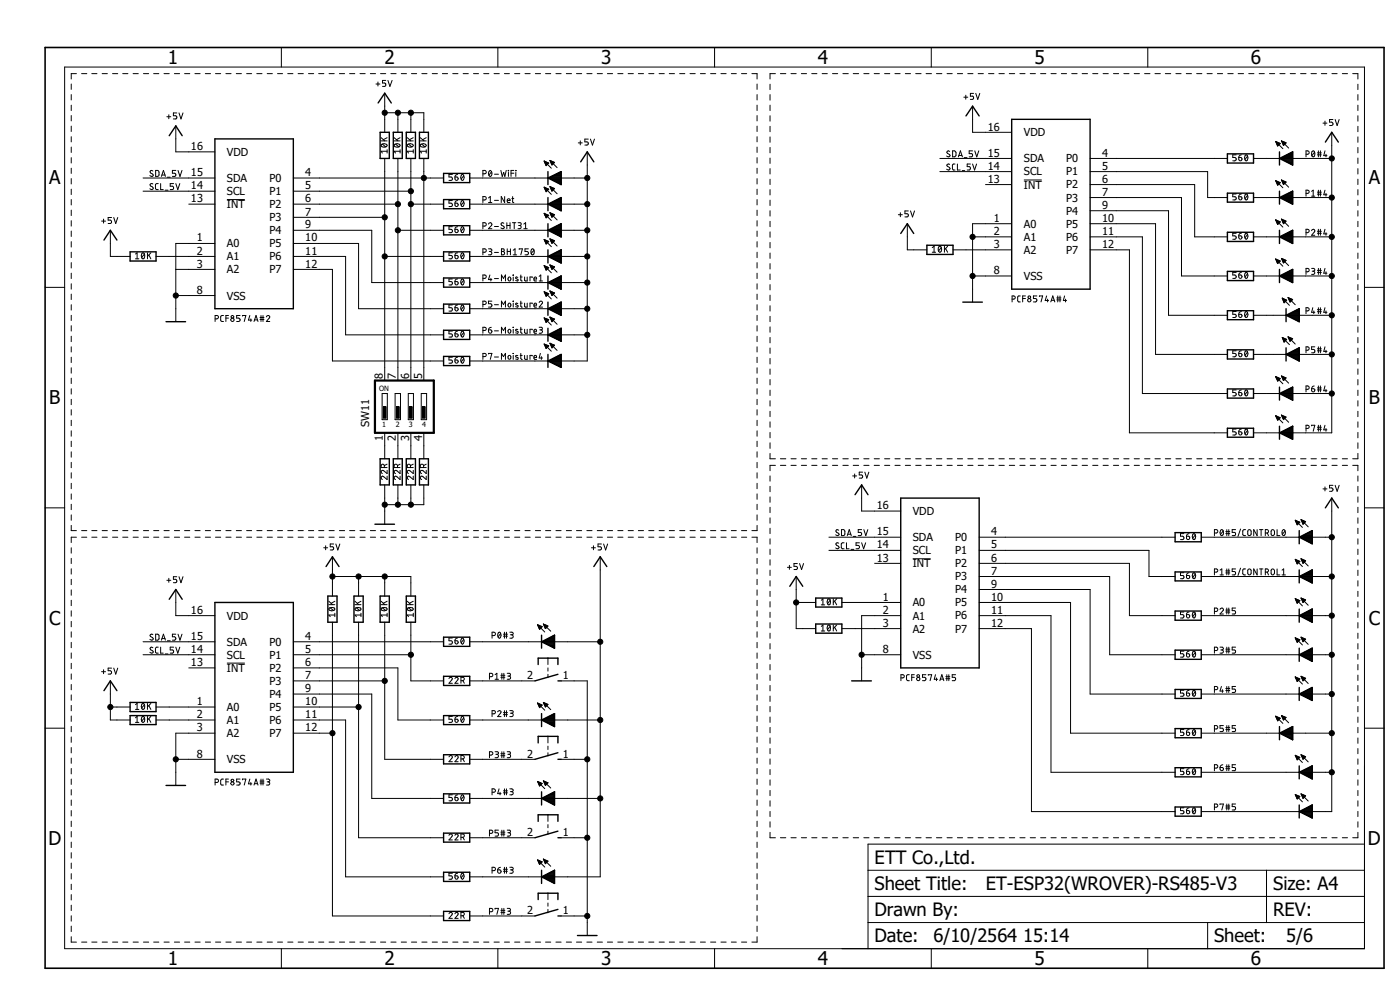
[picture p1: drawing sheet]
<svg xmlns="http://www.w3.org/2000/svg" width="297mm" height="210mm" viewBox="0 0 297 210" stroke-linecap="round" stroke-linejoin="round" font-family="sans-serif">
<defs><g id="words">
<g font-size="4">
<text x="35.6" y="13.5">1</text>
<text x="81.6" y="13.5">2</text>
<text x="127.5" y="13.5">3</text>
<text x="173.5" y="13.5">4</text>
<text x="219.5" y="13.5">5</text>
<text x="265.4" y="13.5">6</text>
<text x="10.5" y="39">A</text>
<text x="290.4" y="39">A</text>
<text x="10.5" y="85.8">B</text>
<text x="290.4" y="85.8">B</text>
<text x="10.5" y="132.5">C</text>
<text x="290.4" y="132.5">C</text>
<text x="10.3" y="179.3">D</text>
<text x="290.2" y="179.3">D</text>
<text x="35.6" y="204.7">1</text>
<text x="81.6" y="204.7">2</text>
<text x="127.5" y="204.7">3</text>
<text x="173.5" y="204.7">4</text>
<text x="219.5" y="204.7">5</text>
<text x="265.4" y="204.7">6</text>
</g>
<g font-size="3.9">
<text x="185.5" y="183.2">ETT Co.,Ltd.</text>
<text x="185.5" y="188.8">Sheet Title:</text>
<text x="209.1" y="188.8">ET-ESP32(WROVER)-RS485-V3</text>
<text x="270.1" y="188.8">Size: A4</text>
<text x="185.5" y="194.3">Drawn By:</text>
<text x="270.1" y="194.3">REV:</text>
<text x="185.5" y="199.9">Date:</text>
<text x="198" y="199.9">6/10/2564 15:14</text>
<text x="257.6" y="199.9">Sheet:</text>
<text x="272.8" y="199.9">5/6</text>
</g>
<g font-size="2.3">
<text x="209.6" y="27.7">16</text>
<text x="217.2" y="28.9">VDD</text>
<text x="40.5" y="31.8">16</text>
<text x="48.1" y="33.1">VDD</text>
<text x="209.6" y="36">14</text>
<text x="209.6" y="33.2">15</text>
<text x="217.2" y="34.5">SDA</text>
<text x="226.2" y="34.5">P0</text>
<text x="233.8" y="33.2">4</text>
<text x="233.8" y="36">5</text>
<text x="40.5" y="40.2">14</text>
<text x="40.5" y="37.4">15</text>
<text x="48.1" y="41.4">SCL</text>
<text x="48.1" y="38.6">SDA</text>
<text x="57.2" y="38.6">P0</text>
<text x="57.2" y="41.4">P1</text>
<text x="64.8" y="37.4">4</text>
<text x="64.8" y="40.2">5</text>
<text x="209.6" y="38.8">13</text>
<text x="217.2" y="37.2">SCL</text>
<text x="217.2" y="40">INT</text>
<text x="226.2" y="37.2">P1</text>
<text x="226.2" y="40">P2</text>
<text x="233.8" y="38.8">6</text>
<text x="233.8" y="41.5">7</text>
<text x="40.5" y="42.9">13</text>
<text x="48.1" y="44.2">INT</text>
<text x="57.2" y="44.2">P2</text>
<text x="57.2" y="46.9">P3</text>
<text x="64.8" y="42.9">6</text>
<text x="64.8" y="45.7">7</text>
<text x="210.8" y="47.1">1</text>
<text x="226.2" y="42.8">P3</text>
<text x="226.2" y="45.5">P4</text>
<text x="233.8" y="44.3">9</text>
<text x="233.8" y="47.1">10</text>
<text x="41.8" y="51.2">1</text>
<text x="48.1" y="52.5">A0</text>
<text x="57.2" y="49.7">P4</text>
<text x="57.2" y="52.5">P5</text>
<text x="64.8" y="48.5">9</text>
<text x="64.8" y="51.2">10</text>
<text x="210.8" y="52.6">3</text>
<text x="210.8" y="49.9">2</text>
<text x="217.2" y="53.8">A2</text>
<text x="217.2" y="51.1">A1</text>
<text x="217.2" y="48.3">A0</text>
<text x="226.2" y="48.3">P5</text>
<text x="226.2" y="51.1">P6</text>
<text x="226.2" y="53.8">P7</text>
<text x="233.8" y="49.9">11</text>
<text x="233.8" y="52.6">12</text>
<text x="41.8" y="56.8">3</text>
<text x="41.8" y="54">2</text>
<text x="48.1" y="58">A2</text>
<text x="48.1" y="55.2">A1</text>
<text x="57.2" y="55.2">P6</text>
<text x="57.2" y="58">P7</text>
<text x="64.8" y="54">11</text>
<text x="64.8" y="56.8">12</text>
<text x="210.8" y="58.2">8</text>
<text x="217.2" y="59.4">VSS</text>
<text x="41.8" y="62.3">8</text>
<text x="48.1" y="63.5">VSS</text>
<text x="81.2" y="80.4" transform="rotate(-90 81.2 80.4)">8</text>
<text x="84" y="80.4" transform="rotate(-90 84 80.4)">7</text>
<text x="86.8" y="80.4" transform="rotate(-90 86.8 80.4)">6</text>
<text x="89.5" y="80.4" transform="rotate(-90 89.5 80.4)">5</text>
<text x="78.3" y="90.7" transform="rotate(-90 78.3 90.7)">SW11</text>
<text x="81.2" y="93.5" transform="rotate(-90 81.2 93.5)">1</text>
<text x="84" y="93.5" transform="rotate(-90 84 93.5)">2</text>
<text x="86.8" y="93.5" transform="rotate(-90 86.8 93.5)">3</text>
<text x="89.5" y="93.5" transform="rotate(-90 89.5 93.5)">4</text>
<text x="186" y="108">16</text>
<text x="186" y="113.6">15</text>
<text x="193.6" y="109.3">VDD</text>
<text x="210.3" y="113.6">4</text>
<text x="186" y="116.3">14</text>
<text x="186" y="119.1">13</text>
<text x="193.6" y="117.6">SCL</text>
<text x="193.6" y="114.8">SDA</text>
<text x="202.7" y="114.8">P0</text>
<text x="202.7" y="117.6">P1</text>
<text x="210.3" y="116.3">5</text>
<text x="210.3" y="119.1">6</text>
<text x="193.6" y="120.4">INT</text>
<text x="202.7" y="120.3">P2</text>
<text x="202.7" y="123.1">P3</text>
<text x="202.7" y="125.9">P4</text>
<text x="210.3" y="121.9">7</text>
<text x="210.3" y="124.7">9</text>
<text x="40.5" y="130.2">16</text>
<text x="48.1" y="131.4">VDD</text>
<text x="187.3" y="130.2">2</text>
<text x="187.3" y="127.4">1</text>
<text x="193.6" y="131.4">A1</text>
<text x="193.6" y="128.7">A0</text>
<text x="202.7" y="128.7">P5</text>
<text x="202.7" y="131.4">P6</text>
<text x="210.3" y="127.4">10</text>
<text x="210.3" y="130.2">11</text>
<text x="40.5" y="135.8">15</text>
<text x="48.1" y="137">SDA</text>
<text x="57.2" y="137">P0</text>
<text x="64.8" y="135.8">4</text>
<text x="187.3" y="133">3</text>
<text x="193.6" y="134.2">A2</text>
<text x="202.7" y="134.2">P7</text>
<text x="210.3" y="133">12</text>
<text x="40.5" y="138.5">14</text>
<text x="40.5" y="141.3">13</text>
<text x="48.1" y="139.7">SCL</text>
<text x="48.1" y="142.5">INT</text>
<text x="57.2" y="139.7">P1</text>
<text x="57.2" y="142.5">P2</text>
<text x="64.8" y="138.5">5</text>
<text x="64.8" y="141.3">6</text>
<text x="187.3" y="138.5">8</text>
<text x="193.6" y="139.7">VSS</text>
<text x="41.8" y="149.6">1</text>
<text x="57.2" y="145.3">P3</text>
<text x="57.2" y="148">P4</text>
<text x="64.8" y="144.1">7</text>
<text x="64.8" y="146.8">9</text>
<text x="64.8" y="149.6">10</text>
<text x="111.8" y="144.1">2</text>
<text x="119.4" y="144.1">1</text>
<text x="41.8" y="155.2">3</text>
<text x="41.8" y="152.4">2</text>
<text x="48.1" y="153.6">A1</text>
<text x="48.1" y="150.8">A0</text>
<text x="57.2" y="150.8">P5</text>
<text x="57.2" y="153.6">P6</text>
<text x="64.8" y="152.4">11</text>
<text x="64.8" y="155.2">12</text>
<text x="41.8" y="160.7">8</text>
<text x="48.1" y="161.9">VSS</text>
<text x="48.1" y="156.4">A2</text>
<text x="57.2" y="156.3">P7</text>
<text x="111.8" y="160.7">2</text>
<text x="119.4" y="160.7">1</text>
<text x="111.8" y="177.3">2</text>
<text x="119.4" y="177.3">1</text>
<text x="111.8" y="193.9">2</text>
<text x="119.4" y="193.9">1</text>
</g>
<g font-size="1.5">
<text x="80.5" y="82.9">ON</text>
<text x="81.1" y="90.7">1</text>
<text x="84" y="90.7">2</text>
<text x="86.7" y="90.7">3</text>
<text x="89.5" y="90.7">4</text>
</g>
</g></defs>
<path d="M9 9.7l285 196.3M294 9.7l-285 196.3" fill="none" stroke="#fff" stroke-width=".21"/>
<g fill="none" stroke="#000" stroke-width=".21">
<path d="M13.7 14.2h275.8v187.1h-275.8zM15.1 17.8v1.2M16.2 15.6h-1.1v1.2M17.3 15.6h1.1M19.5 15.6h1.1M21.7 15.6h1.1M23.9 15.6h1.1M26 15.6h1.1M28.2 15.6h1.1M30.4 15.6h1.1M32.6 15.6h1.1M34.8 15.6h1.1"/>
<path d="M37 15.6h1.1M39.2 15.6h1.1M41.4 15.6h1.1M43.6 15.6h1.1M45.7 15.6h1.1M47.9 15.6h1.1M50.1 15.6h1.1M52.3 15.6h1.1M54.5 15.6h1.1M56.7 15.6h1.1M58.9 15.6h1M59.7 10.1v4.1"/>
<path d="M61 15.6h1.1M63.2 15.6h1.1M65.4 15.6h1.1M67.6 15.6h1.1M69.8 15.6h1.1M72 15.6h1.1M74.2 15.6h1.1M76.4 15.6h1.1M78.6 15.6h1.1M79.8 17.8h.8M80.2 17.4v.8M80.7 15.6h1.1"/>
<path d="M81.6 19.8v8.3M81.8 17.1h-.6v.5l.6 .1v.5l-.6 .1M82.3 17.1l.4 1.2 .5-1.2M82.9 15.6h1.1M85.1 15.6h1.1M87.3 15.6h1.1M89.5 15.6h1.1M91.7 15.6h1.1M93.9 15.6h1.1M96.1 15.6h1.1M98.3 15.6h1.1M100.5 15.6h1"/>
<path d="M102.6 15.6h1.1M104.8 15.6h1.1M105.6 10.1v4.1M107 15.6h1.1M109.2 15.6h1.1M111.4 15.6h1.1M113.6 15.6h1.1M115.7 15.6h1.1M117.9 15.6h1.1M120.1 15.6h1.1M122.3 15.6h1.1M124.5 15.6h1.1"/>
<path d="M126.7 15.6h1.1M128.9 15.6h1.1M131.1 15.6h1.1M133.3 15.6h1.1M135.4 15.6h1.1M137.6 15.6h1.1M139.8 15.6h1.1M142 15.6h1.1M144.2 15.6h1.1M146.4 15.6h1.1M148.6 15.6h1M150.7 15.6h1.1"/>
<path d="M151.6 10.1v4.1M153 15.6h1.1M155.2 15.6h1M157.3 15.6h1.1M159.5 15.6h1.1v1.2M160.6 17.8v1.2M163.4 17.9v1.1M164.5 15.6h-1.1v1.2M165.6 15.6h1.1M167.8 15.6h1.1M170 15.6h1.1M172.2 15.6h1.1"/>
<path d="M174.4 15.6h1.1M176.6 15.6h1.1M178.8 15.6h1.2M181 15.6h1.2M183.3 15.6h1.1M185.5 15.6h1.1M187.7 15.6h1.1M189.9 15.6h1.1M192.1 15.6h1.1M194.3 15.6h1.1M196.5 15.6h1.1M197.6 10.1v4.1"/>
<path d="M198.7 15.6h1.1M200.9 15.6h1.1M203.1 15.6h1.1M205.3 15.6h1.1M206.5 19.8h-.6v.6h.5l.1 .3-.1 .3-.5 .1M207 19.8l.4 1.3 .5-1.3M207.5 15.6h1.1M209.7 15.6h1.2M211.9 15.6h1.2M214.1 15.6h1.2M216.4 15.6h1.1M218.6 15.6h1.1"/>
<path d="M220.8 15.6h1.1M223 15.6h1.1M225.2 15.6h1.1M227.4 15.6h1.1M229.6 15.6h1.1M231.8 15.6h1.1M234 15.6h1.1M236.2 15.6h1.1M238.4 15.6h1.1M240.6 15.6h1.1M242.8 15.6h1.2M243.5 10.1v4.1"/>
<path d="M245 15.6h1.2M247.2 15.6h1.2M249.5 15.6h1.1M251.7 15.6h1.1M253.9 15.6h1.1M256.1 15.6h1.1M258.3 15.6h1.1M260.5 15.6h1.1M262.7 15.6h1.1M264.9 15.6h1.1M267.1 15.6h1.1M269.3 15.6h1.1"/>
<path d="M271.5 15.6h1.1M273.7 15.6h1.1M275.9 15.6h1.2M278.1 15.6h1.2M280.3 15.6h1.2M282.6 15.6h1.1M284.8 15.6h1.1M287 15.6h1.1v1.2M288.1 17.9v1.1M15.1 20.1v1.1M15.1 22.3v1.2M15.1 24.5v1.2"/>
<path d="M15.1 26.8v1.1M15.1 29v1.1M15.1 31.2v1.1M15.1 33.4v1.2M15.1 35.7v1.1M15.1 37.9v1.1M30.4 37.8h15.2M32.4 36.3l-.4-.1-.2 .2 .2 .3 .5 .3v.3l-.3 .1-.4-.1M32.4 39h-.4l-.2 .2 .7 .6v.3l-.3 .1-.4-.2M33 36.2h.6l.1 .2v.7l-.1 .3h-.6zM33.6 38.9l-.5 .1-.1 .2v.9l.6 .1M34.1 38.9v1.3h.5"/>
<path d="M34.2 37.4l.5-1.2 .4 1.2M34.4 37.1h.6M35.4 24.8h.8M35.5 37.6h.6M35.8 24.3v.9M36.8 38.9h-.7v.6h.6l.1 .3-.1 .4h-.6M37.3 36.2h-.7v.5l.5 .1 .2 .2-.2 .4h-.5M37.3 26.7v5.5h8.3M37.3 38.9l.4 1.3 .4-1.3M37.5 24h-.7v.6h.6l.1 .2-.1 .4h-.6M37.8 36.2l.4 1.2 .4-1.2M38 24l.4 1.2 .4-1.2"/>
<path d="M62.2 37.8h31.9M80.9 29.9h1.2M80.9 29.2l.7 .7M80.9 30.7l.6-.2 .6 .2a.64 .64 0 0 1-.6 .5 .64 .64 0 0 1-.6-.3zM81.1 30.6l.7 .6M81.6 23.9h8.3v4.2M81.6 33.6v47.1M82.1 31.7v.8M82.1 32.1h-1.2l.2 .4M82.1 29.2l-.8 .4M83.6 29.9h1.3M83.6 29.2l.8 .7"/>
<path d="M83.7 30.7l.5-.2 .6 .2a.64 .64 0 0 1-.5 .6 .64 .64 0 0 1-.7-.4zM83.9 30.6l.7 .6M84.4 23.9v4.2M84.4 33.6v47.1M84.9 31.7v.8M84.9 32.1h-1.3l.3 .4M84.9 29.2l-.8 .4M86.4 29.9h1.3M86.4 29.2l.8 .7M86.4 30.7l.6-.2 .6 .2a.64 .64 0 0 1-.5 .5 .64 .64 0 0 1-.7-.3zM86.7 30.6l.7 .6M87.2 23.9v4.2"/>
<path d="M87.2 33.6v47.1M87.7 31.7v.8M87.7 32.1h-1.3l.3 .4M87.7 29.2l-.8 .4M89.2 29.9h1.2M89.2 29.2l.8 .7M89.2 30.7l.6-.2 .6 .2a.64 .64 0 0 1-.6 .6 .64 .64 0 0 1-.6-.4zM89.5 30.6l.7 .6M89.9 33.6v47.1M90.4 31.7v.8M90.4 32.1h-1.2l.3 .4M90.4 29.2l-.7 .4"/>
<path d="M96 37h-.8v.5l.6 .1 .2 .2-.2 .4-.6 .1M96.5 37.5h.4a.36 .36 0 0 1 .2 .7 .35 .35 0 0 1-.6-.3zM97.1 37l-.5 .3-.1 .2M98 37h.1a.72 .72 0 0 1 0 1.3l-.2-.2-.2-.5zM98.4 37.3l-.6 .7M99.7 37.8h24.9M102.4 36.9h.4a.36 .36 0 0 0 .4-.4 .36 .36 0 0 0-.4-.3h-.4v1.2M103.8 36.2h.2a.76 .76 0 0 1 0 1.2l-.2-.1-.2-.5zM104.3 36.4l-.6 .8M104.9 37h.8M106.3 36.2l.3 1.2 .2-.8 .3 .8 .3-1.2M107.8 36.2h.1z"/>
<path d="M107.9 36.6v.8M108.4 36.7h.6M109 36.2h-.6v1.2M109.4 36.2h.1M109.4 36.6v.8M115.4 34.2l1.6 1.5M115.4 34.2h.1M115.4 34.2l1 .4-.5 .5M115.4 34.2l.5 .9M115.4 39.7l1.6 1.5M115.4 39.8h.1M115.4 39.7l1 .4-.5 .6z"/>
<path d="M115.5 34.3h.3M115.5 39.9h.3M115.5 34.4h.5M115.5 40h.5M115.6 34.5h.6M115.6 34.6h.8M115.7 34.7h.5M115.7 34.8h.5M115.7 34.9h.4M115.8 35.1h.2M115.9 35.1h.1M116.5 37.8l2.5-1.4v2.8z"/>
<path d="M116.6 37.8h2.4M116.7 34l1.5 1.6M116.7 34l.9 .5-.5 .5zM116.7 37.7h2.3M116.7 39.6l1.5 1.5M116.7 39.6l.9 .4-.5 .6zM116.7 34.1h.1M116.7 39.7h.2M116.8 34.2h.3M116.8 39.8h.3M116.8 34.3h.5M116.8 37.9h2.2"/>
<path d="M116.8 39.9h.5M116.8 34.4h.8M116.8 37.6h2.2M116.8 40h.8M116.9 34.5h.7M116.9 34.6h.6M117 34.7h.4M117 38h2M117 34.8h.3M117.1 34.9h.1M117.1 37.5h1.9M117.1 38.1h1.9"/>
<path d="M117.2 37.4h1.8M117.3 38.2h1.7M117.4 37.3h1.6M117.5 38.3h1.5M117.6 37.2h1.4M117.7 38.4h1.3M117.8 37.1h1.2M117.9 38.5h1.1M118 37h1M118.1 38.7h.9M118.2 36.9h.8M118.3 38.7h.7"/>
<path d="M118.3 36.8h.7M118.4 38.8h.6M118.5 36.7h.5M118.6 38.9h.4M118.7 36.6h.3M118.8 39h.2M118.9 36.5h.1M119 39.2h.1M122.7 30.3h.8M123.1 29.9v.8M124.6 32.2v44.4h-24.9M124.8 29.5h-.7v.6h.6l.1 .3-.1 .3-.6 .1"/>
<path d="M125.3 29.5l.4 1.3 .4-1.3M160.6 20.1v1.1M160.6 22.3v1.2M160.6 24.5v1.2M160.6 26.8v1.1M160.6 29v1.1M160.6 31.2v1.1M160.6 33.4v1.2M160.6 35.7v1.1M160.6 37.9v1.1M163.4 20.1v1.2M163.4 22.3v1.2"/>
<path d="M163.4 24.6v1.1M163.4 26.8v1.1M163.4 29v1.2M163.4 31.3v1.1M163.4 33.5v1.2M163.4 35.8v1.1M163.4 38v1.2M199.4 33.6h15.2M199.4 36.4h15.2M201.5 32.1l-.3-.1-.3 .3 .6 .6v.2l-.2 .2-.5-.2M201.5 34.9l-.3-.1-.3 .3 .5 .4 .1 .4-.2 .2-.5-.2M202.1 32l.6 .2 .1 .7-.2 .3-.5 .1z"/>
<path d="M202.6 34.8h-.4l-.1 .3v.8l.5 .2M203.1 34.8v1.3h.6M203.3 33.3l.5-1.3 .4 1.3M203.4 33h.6M204.1 36.2h.6M204.5 20.6h.8M204.6 33.4h.5M204.9 20.2v.8M205.9 34.8h-.7v.5l.5 .1 .2 .2-.2 .4-.5 .1M206.3 32h-.7v.6h.6l.1 .3-.1 .3-.6 .1M206.3 22.5v5.6h8.3M206.3 34.8l.5 1.3 .4-1.3"/>
<path d="M206.8 32l.4 1.3 .4-1.3M209.1 39.2h5.5M217.2 38.2h3.8M231.3 36.4h24.9v5.5h4.2M231.3 39.2h22.1v11h7M231.3 33.6h29.1M262.3 32.9h-.8v.5h.6l.2 .3-.2 .4h-.6M262.8 33.4h.4a.35 .35 0 0 1 .2 .6 .35 .35 0 0 1-.6-.2zM263.4 32.9l-.6 .2v.3M264.2 32.9h.2a.72 .72 0 0 1 0 1.2l-.2-.1-.2-.5zM264.7 33.1l-.6 .7M265.9 33.6h16.6"/>
<path d="M270.6 30l1.6 1.5M270.6 30l1 .4-.5 .6zM270.6 38.3l1.6 1.5M270.6 38.3l1 .4-.5 .6zM270.7 30.1h.1M270.7 38.4h.1M270.7 38.5h.4M270.7 30.2h.4M270.8 30.3h.5M270.8 38.7h.5M270.8 38.7h.8M270.8 30.4h.7"/>
<path d="M270.8 38.8h.7M270.8 30.5h.7M270.9 38.9h.5M270.9 30.6h.5M270.9 39h.4M270.9 30.7h.4M271 39.2h.2M271 30.8h.2M271 30.9h.1M271 39.2h.1M271.7 33.6l2.5-1.4v2.8zM271.9 29.9h.1"/>
<path d="M271.9 29.9l1.5 1.5M271.9 29.9l.9 .4M271.9 29.9l.4 1 .5-.6M271.9 33.7h2.3M271.9 38.2l1.5 1.5M271.9 38.2l.9 .4-.5 .6M271.9 38.2l.4 1M271.9 38.2h.1M271.9 30h.3M271.9 38.3h.3M271.9 33.5h2.3M272 30.1h.4"/>
<path d="M272 38.4h.4M272 38.5h.7M272 30.2h.6M272.1 30.3h.7M272.1 38.7h.7M272.1 33.8h2.1M272.1 38.7h.6M272.1 30.4h.6M272.2 33.4h2M272.2 38.8h.4M272.2 30.5h.4M272.2 38.9h.3"/>
<path d="M272.2 30.6h.3M272.2 39h.2M272.2 30.7h.2M272.2 33.9h2M272.3 39.2h.1M272.3 30.8h.1M272.3 33.3h1.9M272.4 34h1.8M272.5 33.2h1.7M272.6 34.1h1.6M272.7 33.1h1.5M272.8 34.2h1.4"/>
<path d="M272.9 33h1.3M273 34.3h1.2M273.1 32.9h1.1M273.2 34.4h1M273.3 32.8h.9M273.3 34.5h.9M273.4 32.7h.8M273.6 34.6h.6M273.6 32.6h.6M273.7 34.7h.5M273.8 32.5h.4M273.9 34.8h.3"/>
<path d="M274 32.3h.2M274.1 34.9h.1M274.2 32.3h.1M277.1 32.7h.5a.37 .37 0 0 0 .1-.4 .37 .37 0 0 0-.3-.3h-.3v1.3M278.5 32h.1a.76 .76 0 0 1 0 1.3l-.3-.4v-.5zM278.9 32.3l-.6 .7M279.5 32.9h.8M279.5 32.4h.8M279.7 32v1.3M280.1 32v1.3M280.7 26.1h.8M281.1 25.7v.9"/>
<path d="M281.1 32l-.3 1h.7M281.3 32.7v.6M282.5 28.1v63.7h-16.6M282.8 25.4h-.7v.5l.5 .1 .2 .2-.2 .4h-.5M283.3 25.4l.4 1.2 .4-1.2M288.1 20.1v1.2M288.1 22.3v1.2M288.1 24.6v1.1M288.1 26.8v1.1M288.1 29v1.2M288.1 31.3v1.1M288.1 33.5v1.2"/>
<path d="M288.1 35.8v1.1M288.1 38v1.2M15.1 40.1v1.2M15.1 42.3v1.2M15.1 44.6v1.1M15.1 46.8v1.2M15.1 49v1.2M15.1 51.3v1.1M15.1 53.5v1.2M15.1 55.7v1.2M15.1 58v1.1M21.5 46.9h.9"/>
<path d="M22 46.5v.8M23.4 48.9v5.5h4.2M23.7 46.1h-.8v.6h.6l.2 .3-.2 .4h-.6M24.1 46.1l.5 1.3 .4-1.3M28.7 54.9h.8M28.7 53.9l.4-.3v1.3M30.2 53.7a.64 .64 0 0 1 .6 .5 .64 .64 0 0 1-.4 .7l-.3-.2-.1-.4zM30.4 40.6h15.2M30.6 53.9l-.5 .7M31.3 53.6v1.3M31.6 54.1l.4 .8M32 53.6l-.7 .8"/>
<path d="M33.1 54.4h12.5M35.1 40.3h.5M37.3 57.1h8.3M40 43.3h5.6M45.6 51.6h-8.3v16.6M48.1 42.3h3.8M62.2 40.6h25M62.2 43.3h22.2M62.2 46.1h19.4M62.2 48.9h16.7v11h15.2M62.2 51.6h13.9v13.9h18M62.2 54.4h11.1v16.6h20.8"/>
<path d="M62.2 57.1h8.3v19.5h23.6M81.6 54.4h12.5M84.4 48.9h9.7M87.2 43.3h6.9M96 42.5h-.8v.6h.6l.2 .3-.2 .4h-.6M96 48.1h-.8v.5l.6 .1 .2 .2-.2 .4-.6 .1M96 53.6h-.8v.6h.6l.2 .3-.2 .4h-.6M96 59.2h-.8v.5l.6 .1 .2 .2-.2 .4-.6 .1M96.5 43.1h.4a.35 .35 0 0 1 .2 .6 .35 .35 0 0 1-.6-.2zM96.5 48.6h.4a.35 .35 0 0 1 .2 .6 .35 .35 0 0 1-.6-.2zM96.5 54.2h.4a.35 .35 0 0 1 .2 .5 .35 .35 0 0 1-.5 0zM96.5 59.7h.4a.35 .35 0 0 1 .2 .6 .35 .35 0 0 1-.5 0z"/>
<path d="M97.1 42.5l-.5 .3-.1 .3M97.1 48.1l-.5 .2-.1 .3M97.1 53.6l-.5 .3-.1 .3M97.1 59.2l-.5 .2-.1 .3M98 42.6l.1-.1a.72 .72 0 0 1 0 1.3l-.2-.2-.2-.4zM98 48.1h.1a.72 .72 0 0 1 0 1.3l-.2-.2-.2-.5zM98 53.7l.1-.1a.72 .72 0 0 1 0 1.3l-.2-.2-.2-.4zM98 59.2h.1a.72 .72 0 0 1 0 1.3l-.2-.2-.2-.5zM98.4 42.8l-.6 .7M98.4 48.3l-.6 .8M98.4 53.9l-.6 .7M98.4 59.4l-.6 .8"/>
<path d="M99.7 43.3h24.9M99.7 48.9h24.9M99.7 54.4h24.9M99.7 59.9h24.9M102.4 42.4h.6a.37 .37 0 0 0 .2-.4 .37 .37 0 0 0-.4-.3h-.4v1.3M102.4 48l.6-.1a.37 .37 0 0 0 .2-.4 .37 .37 0 0 0-.4-.3h-.4v1.3M102.4 53.5h.6a.37 .37 0 0 0 .2-.4 .37 .37 0 0 0-.4-.3h-.4v1.3M102.4 59.1h.4a.36 .36 0 0 0 .4-.4 .36 .36 0 0 0-.4-.4h-.4v1.3M103.6 47.5a.36 .36 0 0 1 .5-.2 .36 .36 0 0 1 .2 .5l-.7 .7h.8M103.6 52.8h.6l.2 .2-.2 .3h-.4M103.6 42l.4-.3v1.3M103.6 43h.8"/>
<path d="M103.9 58.3l-.3 1h.8M104 53.3a.36 .36 0 0 1 .4 .4 .36 .36 0 0 1-.4 .4h-.4M104.1 59.1v.5M104.9 59.1h.8M104.9 42.5h.8M104.9 48h.8M104.9 53.6h.8M106.4 52.8h.5l.1 .4-.3 .1a.36 .36 0 0 1 .4 .4 .36 .36 0 0 1-.4 .4h-.3zM106.4 53.3h.3M106.4 59.6v-1.3l.4 .8 .4-.8v1.3M106.9 47.4l-.5-.1-.1 .2 .1 .3 .5 .3v.3l-.2 .1-.4-.2M107.1 41.7v1.3l-.8-1.3v1.3"/>
<path d="M107.5 47.2v1.3M107.5 47.8h.7M107.6 42.5h.6v-.3h-.5l-.1 .6 .1 .2h.5M107.6 53.3h.7M107.6 52.8v1.3M107.9 58.9l.3-.1 .2 .3-.2 .5-.4-.3zM108.2 47.2v1.3M108.3 52.8v1.3M108.6 42.1h.4M108.7 47.2h.7M108.8 41.7v1.2l.2 .1M108.8 58.3l.1 .1z"/>
<path d="M108.9 54.1h.7M108.9 53.1l.4-.3v1.3M108.9 58.8v.8M109 43h.1M109.1 47.2v1.3M109.9 58.8h-.5v.2l.5 .4v.2l-.5-.1M109.9 47.2l.6 .1 .1 .2-.1 .3h-.5M110.2 52.9v-.1h.6l-.3 1.3M110.2 47.8a.34 .34 0 0 1 .4 .4 .34 .34 0 0 1-.4 .3h-.3M110.4 58.8h.4M110.5 58.3v1.1l.3 .2M111.1 48.5h.7"/>
<path d="M111.1 47.5l.4-.3v1.3M111.3 58.8v.7l.2 .1h.3v-.8M112.1 52.8h-.7v.5l.5 .1 .2 .2-.2 .4-.5 .1M112.8 52.8h.2a.76 .76 0 0 1 0 1.3l-.4-.4zM112.9 58.9v-.1h-.5v.8M113.3 59.2h.5l-.1-.4-.4 .1v.5l.1 .2h.4M113.3 53.1l-.6 .7M114.4 59.6h.7M114.4 58.6l.3-.3v1.3M115.4 45.3l1.6 1.5M115.4 45.3h.2M115.4 45.3l1 .4-.5 .5z"/>
<path d="M115.4 50.8l1.6 1.5M115.4 50.8h.2M115.4 50.8l1 .4-.5 .6zM115.4 56.3l1.6 1.6M115.4 56.4h.2M115.4 56.3l1 .5-.5 .5zM115.5 45.4h.3M115.5 51h.3M115.5 56.5h.3M115.5 45.5h.5M115.5 51.1h.5M115.6 40h.6"/>
<path d="M115.6 45.6h.7M115.6 51.2h.7M115.6 56.6h.5M115.6 40.2h.8M115.6 45.7h.8M115.6 56.7h.7M115.7 40.3h.5M115.7 51.3h.6M115.7 56.8h.6M115.7 40.4h.5M115.7 45.8h.5M115.7 51.4h.5"/>
<path d="M115.7 56.9h.5M115.7 45.9h.5M115.7 51.5h.5M115.7 57h.4M115.8 46h.2M115.8 40.5h.2M115.8 51.6h.2M115.8 57.1h.2M115.8 46.1h.2M115.8 40.6h.2M115.8 51.7h.2M115.8 57.2h.1"/>
<path d="M116.5 43.3l2.5-1.4v2.8zM116.5 48.9l2.5-1.4v2.7zM116.5 54.4l2.5-1.4v2.8zM116.5 59.9l2.5-1.4v2.8zM116.6 48.9h2.4M116.6 48.8h2.4M116.6 54.4h2.4M116.6 59.9h2.4M116.7 43.3h2.3M116.7 45.1l1.5 1.6M116.7 45.1l.9 .5-.5 .5zM116.7 50.7l1.5 1.5"/>
<path d="M116.7 50.7l.9 .4M116.7 50.7l.4 .9 .5-.5M116.7 56.2l1.5 1.5M116.7 56.2l.9 .4M116.7 56.2l.4 .9 .5-.5M116.7 56.2h.1M116.7 60h2.3M116.7 50.8h.2M116.7 45.2h.2M116.7 56.3h.2M116.8 45.3h.3M116.8 50.8h.3"/>
<path d="M116.8 56.4h.4M116.8 54.2h2.2M116.8 43.5h2.2M116.8 45.4h.5M116.8 49h2.2M116.8 51h.6M116.8 56.5h.6M116.8 59.8h2.2M116.8 43.1h2.2M116.8 45.5h.8M116.8 48.7h2.2M116.8 51.1h.8"/>
<path d="M116.8 54.6h2.2M116.8 56.6h.8M116.9 40h.7M116.9 45.6h.7M116.9 51.2h.7M116.9 56.7h.7M116.9 40.2h.6M116.9 45.7h.6M116.9 51.3h.6M116.9 56.8h.5M117 40.3h.3M117 43.6h2"/>
<path d="M117 45.8h.3M117 51.4h.3M117 59.7h2M117 40.4h.3M117 43.1h2M117 45.9h.3M117 49.1h2M117 48.6h2M117 51.5h.3M117 54.7h2M117 54.1h2M117 56.9h.3"/>
<path d="M117.1 46h.1M117.1 40.5h.1M117.1 57h.2M117.1 51.6h.1M117.1 57.1h.1M117.2 43.6h1.8M117.2 49.2h1.8M117.2 48.5h1.8M117.2 54.8h1.8M117.2 54.1h1.8M117.2 59.6h1.8M117.2 42.9h1.8"/>
<path d="M117.3 43.8h1.7M117.3 49.3h1.7M117.3 53.9h1.7M117.3 59.5h1.7M117.4 42.8h1.6M117.4 48.4h1.6M117.4 54.9h1.6M117.6 49.4h1.4M117.6 43.9h1.4M117.6 42.8h1.4M117.6 48.3h1.4M117.6 54.9h1.4"/>
<path d="M117.6 53.8h1.4M117.6 59.4h1.4M117.7 44h1.3M117.7 49.5h1.3M117.7 53.7h1.3M117.7 59.3h1.3M117.8 42.6h1.2M117.8 48.2h1.2M117.8 55.1h1.2M117.9 59.2h1.1M117.9 44.1h1.1M117.9 42.5h1.1"/>
<path d="M117.9 48.1h1.1M117.9 53.6h1.1M117.9 49.6h1.1M117.9 55.2h1.1M118.1 53.5h.9M118.1 44.2h.9M118.1 49.7h.9M118.1 48h.9M118.1 55.3h.9M118.1 59.1h.9M118.2 42.4h.8M118.3 44.3h.7"/>
<path d="M118.3 49.8h.7M118.3 53.4h.7M118.3 59h.7M118.3 42.3h.7M118.3 47.9h.7M118.3 55.4h.7M118.4 44.4h.6M118.4 58.9h.6M118.5 42.2h.5M118.5 50h.5M118.5 47.8h.5M118.5 55.5h.5"/>
<path d="M118.5 53.3h.5M118.7 50h.3M118.7 44.5h.3M118.7 47.7h.3M118.7 55.6h.3M118.7 53.2h.3M118.7 58.8h.3M118.7 42.1h.3M118.8 44.6h.2M118.8 50.1h.2M118.8 53.1h.2M118.8 58.7h.2"/>
<path d="M118.9 42h.1M118.9 47.6h.1M118.9 55.7h.1M119 44.7h.1M119 58.5h.1M119 50.2h.1M119 53h.1M160.6 40.1v1.2M160.6 42.3v1.2M160.6 44.6v1.1M160.6 46.8v1.2M160.6 49v1.2"/>
<path d="M160.6 51.3v1.1M160.6 53.5v1.2M160.6 55.7v1.2M160.6 58v1.1M163.4 40.2v1.2M163.4 42.5v1.1M163.4 44.7v1.1M163.4 46.9v1.2M163.4 49.2v1.1M163.4 51.4v1.2M163.4 53.7v1.1M163.4 55.9v1.2"/>
<path d="M163.4 58.1v1.2M190.6 45.6h.8M191 45.1v.9M192.5 47.5v5.5h4.1M192.7 44.7h-.7v.6l.6 .1 .1 .2-.1 .4h-.6M193.2 44.7l.4 1.3 .4-1.3M197.8 52.5l.4-.3v1.3M197.8 53.5h.7M199.3 52.3l.1-.1a.72 .72 0 0 1 0 1.3l-.3-.4v-.5zM199.7 52.5l-.6 .7M200.4 52.2v1.3M200.6 52.7l.4 .8"/>
<path d="M201 52.2l-.6 .8M202.2 53h12.4M206.3 50.2h8.3M206.3 58.5h8.3M214.6 47.5h-8.3v16.6M231.3 44.7h16.6v22.2h12.5M231.3 50.2h11.1v33.3h18M231.3 53h8.3v38.8h20.8M231.3 41.9h19.4v16.6h9.7M231.3 47.5h13.9v27.7h15.2M262.3 41.1h-.8v.6h.6l.2 .3-.2 .4h-.6M262.3 49.5h-.8v.5l.6 .1 .2 .2-.2 .4-.6 .1"/>
<path d="M262.3 57.8h-.8v.5l.6 .1 .2 .2-.2 .4-.6 .1M262.8 41.7h.4a.34 .34 0 0 1 .3 .4 .34 .34 0 0 1-.4 .3 .34 .34 0 0 1-.3-.3zM262.8 50h.4a.34 .34 0 0 1 .3 .4 .34 .34 0 0 1-.4 .3 .34 .34 0 0 1-.3-.3zM262.8 58.3h.4a.35 .35 0 0 1 .2 .6 .35 .35 0 0 1-.6-.2zM263.4 41.1l-.6 .3v.3M263.4 49.5l-.6 .2v.3M263.4 57.8l-.6 .3v.2M264.2 41.2l.2-.1a.72 .72 0 0 1 0 1.3l-.2-.2-.2-.4zM264.2 49.5h.2a.72 .72 0 0 1 0 1.3l-.4-.7zM264.2 57.8h.2a.72 .72 0 0 1 0 1.3l-.2-.2-.2-.5zM264.7 41.4l-.6 .8M264.7 49.7l-.6 .8"/>
<path d="M264.7 58.1l-.6 .7M265.9 50.2h16.6M265.9 58.5h16.6M265.9 41.9h16.6M270.6 46.7h.1M270.6 54.9h.1M270.6 46.7l1.6 1.5M270.6 46.7l1 .4M270.6 46.7l.5 .9 .5-.5M270.6 54.9l1.6 1.6M270.6 54.9l1 .5-.5 .5M270.6 54.9l.5 1"/>
<path d="M270.7 55.1h.2M270.7 46.7h.2M270.7 46.9h.4M270.7 55.2h.4M270.8 55.3h.6M270.8 46.9h.6M270.8 55.4h.8M270.8 47.1h.8M270.8 55.5h.7M270.8 47.2h.7M270.9 55.6h.5M270.9 47.2h.5"/>
<path d="M270.9 55.7h.4M270.9 47.4h.4M271 47.5h.2M271 55.8h.2M271 47.6h.1M271 55.9h.1M271.7 41.9l2.5-1.3v2.7zM271.7 50.2l2.5-1.3v2.7zM271.7 58.5l2.5-1.4v2.8zM271.9 46.5l1.5 1.5M271.9 46.5l.9 .4-.5 .6M271.9 46.5l.4 1"/>
<path d="M271.9 54.8l1.5 1.5M271.9 54.8l.9 .4-.5 .6zM271.9 42h2.3M271.9 50.1h2.3M271.9 54.9h.1M271.9 46.5h.1M271.9 50.3h2.3M271.9 58.5h2.3M271.9 46.7h.3M271.9 54.9h.3M271.9 58.7h2.3M271.9 41.8h2.3"/>
<path d="M272 55.1h.5M272 46.7h.5M272 46.9h.7M272 55.2h.7M272.1 42.1h2.1M272.1 55.3h.7M272.1 46.9h.7M272.1 58.4h2.1M272.1 50h2.1M272.1 55.4h.6M272.1 58.8h2.1M272.1 41.7h2.1"/>
<path d="M272.1 47.1h.6M272.1 50.5h2.1M272.2 55.5h.4M272.2 47.2h.4M272.2 55.6h.3M272.2 47.2h.3M272.2 55.7h.2M272.2 47.4h.2M272.3 42.2h1.9M272.3 50h1.9M272.3 58.9h1.9M272.3 47.5h.1"/>
<path d="M272.3 50.5h1.9M272.3 58.3h1.9M272.3 41.6h1.9M272.5 42.3h1.7M272.5 50.6h1.7M272.5 58.2h1.7M272.5 49.8h1.7M272.5 59h1.7M272.5 41.5h1.7M272.6 42.4h1.6M272.6 58h1.6M272.7 50.8h1.5"/>
<path d="M272.7 49.7h1.5M272.7 59.1h1.5M272.7 41.4h1.5M272.8 42.5h1.4M272.8 49.6h1.4M272.8 50.8h1.4M272.8 58h1.4M272.9 59.2h1.3M272.9 41.3h1.3M273 57.8h1.2M273 42.6h1.2M273 51h1.2"/>
<path d="M273 49.5h1.2M273 59.3h1.2M273 41.2h1.2M273.2 42.8h1M273.2 49.4h1M273.2 51.1h1M273.2 59.4h1M273.2 57.7h1M273.3 41.1h.9M273.4 42.8h.8M273.4 49.3h.8M273.4 51.2h.8"/>
<path d="M273.4 57.7h.8M273.4 59.5h.8M273.4 41h.8M273.6 42.9h.6M273.6 57.5h.6M273.6 49.2h.6M273.6 51.3h.6M273.6 59.6h.6M273.6 40.9h.6M273.8 43.1h.4M273.8 49.1h.4M273.8 51.4h.4"/>
<path d="M273.8 59.7h.4M273.8 57.4h.4M273.8 40.8h.4M273.9 43.1h.3M273.9 51.5h.3M273.9 57.3h.3M274 49h.2M274 59.8h.2M274 40.7h.2M274.1 43.3h.1M274.1 57.2h.1M274.2 40.6h.1"/>
<path d="M274.2 48.9h.1M274.2 51.6h.1M274.2 59.9h.1M277.1 41h.3a.34 .34 0 0 0 .3-.3 .34 .34 0 0 0-.3-.4h-.3v1.3M277.1 49.4h.3a.36 .36 0 0 0 .3-.4 .36 .36 0 0 0-.3-.4h-.3v1.3M277.1 57.7l.5-.1a.37 .37 0 0 0 .1-.4 .37 .37 0 0 0-.3-.3h-.3v1.3M278.3 48.9a.34 .34 0 0 1 .4-.3 .34 .34 0 0 1 .1 .6l-.5 .7h.6M278.3 56.9h.4l.2 .2-.1 .3-.4 .1M278.3 41.6h.6M278.3 40.6l.3-.3v1.3M278.6 57.5a.34 .34 0 0 1 .3 .4 .34 .34 0 0 1-.3 .3h-.3M279.5 49.5h.8"/>
<path d="M279.5 57.8h.8M279.5 41.2h.8M279.5 40.8h.8M279.5 49.1h.8M279.5 57.4h.8M279.7 40.3v1.3M279.7 48.6v1.3M279.7 56.9v1.3M280.1 40.3v1.3M280.1 48.6v1.3M280.1 56.9v1.3M281.1 48.6l-.3 1h.7"/>
<path d="M281.1 40.3l-.3 1h.7M281.1 56.9l-.3 1.1h.7M281.3 41v.6M281.3 49.4v.5M281.3 57.7v.5M288.1 40.2v1.2M288.1 42.5v1.1M288.1 44.7v1.1M288.1 46.9v1.2M288.1 49.2v1.1M288.1 51.4v1.2M288.1 53.7v1.1"/>
<path d="M288.1 55.9v1.2M288.1 58.1v1.2M9.6 61h4.1M15.1 60.2v1.1M15.1 62.4v1.1M15.1 64.6v1.2M15.1 66.9v1.1M15.1 69.1v1.1M15.1 71.3v1.2M15.1 73.6v1.1M15.1 75.8v1.1M15.1 78v1.2"/>
<path d="M37.3 62.7h8.3M45.6 67.6h.4a.36 .36 0 0 0 .4-.3 .36 .36 0 0 0-.4-.4h-.4v1.3M47.4 66.9l-.4 .1-.2 .2 .1 .9 .5 .1M47.9 67.5h.6M48.5 66.9h-.6v1.3M50.9 66.9h-.7v.6h.6l.1 .3-.1 .4h-.6M51.4 67.1v-.2h.8l-.4 1.3M53 66.9l-.3 1h.7M53.2 67.6v.6M53.9 68.2l.4-1.3 .4 1.3M54 67.9h.6M55.2 67.8h.8"/>
<path d="M55.2 67.4h.8M55.4 66.9v1.3M55.8 66.9v1.3M56.5 67.2a.34 .34 0 0 1 .5-.3 .34 .34 0 0 1 .1 .6l-.6 .7h.7M96 64.7h-.8v.6h.6l.2 .3-.2 .4h-.6M96 70.2h-.8v.6l.6 .1 .2 .2-.2 .4h-.6M96 75.8h-.8v.6h.6l.2 .2-.2 .4h-.6M96.5 65.3h.4a.34 .34 0 0 1 .3 .4 .34 .34 0 0 1-.4 .3 .34 .34 0 0 1-.3-.4zM96.5 70.8h.4a.34 .34 0 0 1 .3 .4 .34 .34 0 0 1-.4 .3 .34 .34 0 0 1-.3-.3zM96.5 76.4h.4a.34 .34 0 0 1 .3 .4 .34 .34 0 0 1-.4 .2 .34 .34 0 0 1-.3-.3zM97.1 64.7l-.5 .3-.1 .3M97.1 70.2l-.5 .3-.1 .3"/>
<path d="M97.1 75.8l-.5 .3-.1 .3M98 64.8l.1-.1a.76 .76 0 0 1 0 1.3l-.4-.6zM98 70.3l.1-.1a.72 .72 0 0 1 0 1.3l-.2-.2-.2-.4zM98 75.8h.1a.72 .72 0 0 1 0 1.2l-.2-.1-.2-.5zM98.4 65l-.6 .7M98.4 70.5l-.6 .7M98.4 76.1l-.6 .7M99.7 65.5h24.9M99.7 71h24.9M102.4 64.6h.4a.36 .36 0 0 0 .4-.4 .36 .36 0 0 0-.4-.3h-.4v1.3M102.4 70.1h.4a.34 .34 0 0 0 .4-.3 .34 .34 0 0 0-.4-.4h-.4v1.3M102.4 75.6h.4a.34 .34 0 0 0 .4-.3 .34 .34 0 0 0-.4-.3h-.4v1.2"/>
<path d="M103.6 70h.5a.36 .36 0 0 1 .2 .4 .36 .36 0 0 1-.5 .3zM103.6 75.1v-.1h.8l-.4 1.2M104.2 69.4l-.5 .3-.1 .3M104.4 63.9h-.8v.5l.6 .1 .2 .2-.2 .4-.6 .1M104.9 64.6h.8M104.9 70.2h.8M104.9 75.7h.8M106.4 65.2v-1.3l.4 .7 .4-.7v1.3M106.4 70.7v-1.3l.4 .7 .4-.7v1.3M106.4 76.2v-1.2l.4 .6 .4-.6v1.2M107.9 64.4l.3-.1 .2 .3-.2 .6-.4-.3zM108.8 75h.1"/>
<path d="M108.8 63.9l.1 .1zM108.8 69.4h.1M108.9 64.3v.9M108.9 69.8v.9M108.9 75.4v.8M108.9 75h.1M109.9 64.4l-.5-.1v.3l.5 .3v.2h-.5M109.9 69.9h-.5v.2l.5 .3v.3l-.5-.1M109.9 75.4h-.5v.2l.5 .3v.3h-.5M110.4 64.3h.4M110.4 69.8h.4M110.4 75.4h.4"/>
<path d="M110.5 63.9v1l.3 .3M110.5 69.4v1.1l.3 .2M110.5 75v1l.3 .2M111.3 64.3v.7l.2 .2h.3v-.9M111.3 69.8v.8l.2 .1h.3v-.9M111.3 75.4v.7l.2 .1h.3v-.8M112.9 64.4v-.1h-.5v.9M112.9 70v-.2h-.5v.9M112.9 75.5v-.1h-.5v.8M113.3 64.7h.5l-.1-.4-.4 .1v.5l.1 .2 .4 .1M113.3 70.3h.5l-.1-.5-.4 .2v.5l.1 .2h.4M113.3 75.8h.5v-.3h-.5v.5l.1 .2h.4"/>
<path d="M114.4 64.2a.34 .34 0 0 1 .5-.3 .34 .34 0 0 1 .1 .5l-.6 .8h.7M114.4 69.4l.7 .2-.1 .3-.5 .1M114.6 75l-.2 .9h.7M114.7 70l.3 .1v.4l-.6 .2M114.9 75.6v.6M115.4 61.9l1.6 1.5M115.4 61.9l1 .4-.5 .6zM115.4 67.4l1.6 1.6M115.4 67.4l1 .4-.5 .6zM115.4 73l1.6 1.5M115.4 73l1 .4-.5 .5zM115.5 61.9h.1"/>
<path d="M115.5 67.5h.1M115.5 73.1h.2M115.5 67.6h.4M115.5 62.1h.4M115.5 73.2h.4M115.6 62.1h.5M115.6 67.7h.5M115.6 73.2h.5M115.6 67.8h.7M115.6 62.3h.7M115.6 73.4h.8M115.7 67.9h.6"/>
<path d="M115.7 62.4h.6M115.7 73.4h.6M115.7 62.5h.5M115.7 68h.5M115.7 73.6h.5M115.7 62.6h.4M115.7 68.1h.4M115.7 73.7h.4M115.8 62.7h.2M115.8 68.2h.2M115.8 73.8h.2M115.8 62.8h.1"/>
<path d="M115.8 68.3h.1M115.8 73.9h.1M116.5 65.5l2.5-1.4v2.8zM116.5 71l2.5-1.4v2.8zM116.6 65.4h2.4M116.6 76.5h2.4M116.7 61.7l1.5 1.5M116.7 61.7l.9 .4M116.7 61.7l.4 1 .5-.6M116.7 61.8h.1M116.7 65.5h2.3M116.7 67.3l1.5 1.5"/>
<path d="M116.7 67.3l.9 .4M116.7 67.3l.4 .9M116.7 67.3h.1M116.7 71.1h2.3M116.7 72.8l1.5 1.5M116.7 72.8l.9 .4M116.7 72.8l.4 1M116.7 72.9h.1M116.7 61.8h.2M116.7 67.4h.3M116.7 72.9h.3M116.7 76.7h2.3"/>
<path d="M116.8 61.9h.4M116.8 67.5h.4M116.8 70.9h2.2M116.8 76.5h2.2M116.8 62.1h.6M116.8 65.4h2.2M116.8 73.1h.4M116.8 67.6h.6M116.8 60.1h2.2M116.8 62.1h.8M116.8 65.7h2.2M116.8 73.2h.6"/>
<path d="M116.9 67.7h.7M116.9 71.2h2.1M116.9 73.2h.7M116.9 76.8h2.1M116.9 67.8h.6M116.9 62.3h.7M116.9 73.4h.6M116.9 76.3h2.1M117 67.9h.4M117 70.8h2M117 62.4h.4M117 65.2h2"/>
<path d="M117 73.4h.4M117 60.2h2M117 62.5h.3M117 68h.3M117 73.6h.3M117.1 62.6h.1M117.1 65.7h1.9M117.1 68.1h.1M117.1 71.3h1.9M117.1 73.7h.1M117.1 76.8h1.9M117.1 62.7h.1"/>
<path d="M117.1 68.2h.1M117.1 73.8h.1M117.1 65.2h1.9M117.1 70.7h1.9M117.1 76.2h1.9M117.2 60.3h1.8M117.2 65.9h1.8M117.2 71.4h1.8M117.3 77h1.7M117.3 76.1h1.7M117.3 65h1.7M117.3 70.6h1.7"/>
<path d="M117.4 66h1.6M117.4 60.4h1.6M117.4 71.5h1.6M117.4 77h1.6M117.5 64.9h1.5M117.5 70.5h1.5M117.5 76h1.5M117.6 60.5h1.4M117.6 66.1h1.4M117.6 71.6h1.4M117.6 77.2h1.4M117.6 67.7l-.5 .5"/>
<path d="M117.6 73.2l-.5 .6M117.7 70.4h1.3M117.7 75.9h1.3M117.7 64.8h1.3M117.8 60.6h1.2M117.8 66.2h1.2M117.8 71.7h1.2M117.8 77.3h1.2M117.9 75.8h1.1M117.9 64.7h1.1M117.9 70.3h1.1M117.9 60.7h1.1"/>
<path d="M118 66.3h1M118 71.8h1M118 77.4h1M118.1 64.6h.9M118.1 70.2h.9M118.1 75.7h.9M118.2 60.8h.8M118.2 66.4h.8M118.2 71.9h.8M118.2 77.5h.8M118.2 70.1h.8M118.2 75.6h.8"/>
<path d="M118.3 64.5h.7M118.3 60.9h.7M118.3 66.5h.7M118.4 72h.6M118.4 77.6h.6M118.4 75.5h.6M118.4 64.4h.6M118.4 70h.6M118.5 61h.5M118.5 66.6h.5M118.5 72.1h.5M118.5 77.7h.5"/>
<path d="M118.6 64.3h.4M118.6 69.8h.4M118.6 75.4h.4M118.7 66.7h.3M118.7 61.1h.3M118.7 72.2h.3M118.7 77.8h.3M118.8 69.8h.2M118.8 75.3h.2M118.8 64.2h.2M118.9 61.3h.1M118.9 66.8h.1"/>
<path d="M118.9 72.3h.1M118.9 77.9h.1M119 64.1h.1M119 69.7h.1M119 75.2h.1M119 75.2v2.7M119 75.2l-2.5 1.4 2.5 1.3M160.6 60.2v1.1M160.6 62.4v1.1M160.6 64.6v1.2M160.6 66.9v1.1M160.6 69.1v1.1"/>
<path d="M160.6 71.3v1.2M160.6 73.6v1.1M160.6 75.8v1.1M160.6 78v1.2M163.4 60.4v1.1M163.4 62.6v1.2M163.4 64.9v1.1M163.4 67.1v1.1M163.4 69.3v1.2M163.4 71.6v1.1M163.4 73.8v1.2M163.4 76v1.2"/>
<path d="M163.4 78.3v1.1M214.7 63.5h.4a.34 .34 0 0 0 .3-.4 .34 .34 0 0 0-.3-.3h-.4v1.3M216.5 62.8h-.5l-.1 .2v.9l.6 .2M217 63.3h.6M217.6 62.8h-.6v1.3M220 62.8h-.8v.5l.6 .1 .2 .2-.2 .4-.6 .1M220.5 62.9v-.1h.7l-.3 1.3M222 62.8l-.3 1h.8M222.2 63.5v.6M222.9 64.1l.5-1.3 .4 1.3M223.1 63.7h.6M224.2 63.6h.9"/>
<path d="M224.2 63.2h.9M224.4 62.8v1.3M224.9 62.8v1.3M225.8 62.8l-.2 1h.7M226.1 63.5v.6M262.3 66.1h-.8v.6h.6l.2 .2-.2 .4-.6 .1M262.3 74.4h-.8v.6h.6l.2 .3-.2 .3-.6 .1M262.8 66.7h.4a.34 .34 0 0 1 .3 .4 .34 .34 0 0 1-.4 .2 .34 .34 0 0 1-.3-.3zM262.8 75h.4a.34 .34 0 0 1 .3 .4 .34 .34 0 0 1-.4 .2 .34 .34 0 0 1-.3-.3zM263.4 66.1l-.6 .3v.3M263.4 74.4l-.6 .3v.3M264.2 66.1h.2a.72 .72 0 0 1 0 1.3l-.2-.2-.2-.5z"/>
<path d="M264.2 74.5l.2-.1a.72 .72 0 0 1 0 1.3l-.4-.6zM264.7 66.4l-.6 .7M264.7 74.7l-.6 .7M265.9 75.2h16.6M265.9 66.9h16.6M270.6 79.9l1.6 1.5M270.6 79.9h.1M270.6 79.9l1 .4-.5 .6zM271.9 79.8l1.5 1.5M271.9 79.8l.9 .4-.5 .5zM271.9 79.8h.2M271.9 79.9h.4"/>
<path d="M272 71.6h.1M272 63.2l1.6 1.6M272 63.3h.1M272 63.2l1 .5-.6 .5M272 63.2l.4 1M272 71.6l1.6 1.5M272 71.6l1 .4M272 71.6l.4 1M272.1 71.7h.2M272.1 63.4h.2M272.1 71.8h.5M272.1 63.5h.4"/>
<path d="M272.2 71.9h.6M272.2 63.6h.6M272.2 63.7h.8M272.2 72h.8M272.2 72.1h.6M272.2 63.8h.7M272.3 72.2h.5M272.3 63.9h.5M272.3 72.3h.3M272.3 64h.4M272.4 64.1h.1M272.4 72.4h.1"/>
<path d="M272.4 64.2h.1M272.4 72.6h.1M273 72l-.6 .6M273.1 66.9l2.5-1.4v2.7zM273.1 75.2l2.5-1.4v2.8zM273.3 66.8h2.3M273.3 63.1l1.5 1.5M273.3 63.1l.9 .4-.5 .6zM273.3 71.5l1.5 1.5M273.3 71.5l.9 .3-.5 .6zM273.3 75.1h2.3M273.3 71.5h.1"/>
<path d="M273.3 63.2h.1M273.3 71.6h.4M273.3 75.3h2.3M273.3 63.3h.3M273.3 67h2.3M273.4 71.7h.5M273.4 63.4h.5M273.4 75h2.2M273.4 71.8h.8M273.4 63.5h.7M273.5 66.7h2.1M273.5 71.9h.7"/>
<path d="M273.5 63.6h.7M273.5 63.7h.6M273.5 72h.6M273.5 67.1h2.1M273.6 72.1h.3M273.6 75.4h2M273.6 63.8h.4M273.6 72.2h.3M273.6 63.9h.3M273.6 66.6h2M273.6 72.3h.2M273.6 64h.2"/>
<path d="M273.6 74.9h2M273.7 75.5h1.9M273.7 67.2h1.9M273.8 66.5h1.8M273.8 74.8h1.8M273.9 67.3h1.7M273.9 75.6h1.7M274 74.7h1.6M274 66.4h1.6M274.1 67.4h1.5M274.1 75.7h1.5M274.2 66.3h1.4"/>
<path d="M274.2 74.6h1.4M274.3 67.5h1.3M274.3 75.8h1.3M274.4 66.2h1.2M274.4 74.5h1.2M274.4 67.6h1.2M274.5 75.9h1.1M274.5 74.4h1.1M274.6 66.1h1M274.7 67.7h.9M274.7 76h.9M274.7 66h.9"/>
<path d="M274.7 74.3h.9M274.8 67.8h.8M274.8 76.1h.8M274.9 74.2h.7M275 65.9h.6M275 67.9h.6M275 76.2h.6M275.1 74.1h.5M275.1 65.7h.5M275.2 68h.4M275.2 76.3h.4M275.3 65.7h.3"/>
<path d="M275.3 74h.3M275.4 68.1h.2M275.4 76.5h.2M275.5 73.9h.1M275.5 65.5h.1M275.5 68.2h.1M275.6 76.5h.1M277.1 66h.3a.34 .34 0 0 0 .3-.4 .34 .34 0 0 0-.3-.3h-.3v1.2M277.1 74.3h.3a.36 .36 0 0 0 .3-.4 .36 .36 0 0 0-.3-.3h-.3v1.2M278.5 65.3l-.2 1h.6M278.7 66v.5M278.9 73.6h-.6v.5l.6 .2v.4l-.6 .1"/>
<path d="M279.5 74.4h.8M279.5 66.1h.8M279.5 65.7h.8M279.5 74h.8M279.7 65.3v1.2M279.7 73.6v1.2M280.1 65.3v1.2M280.1 73.6v1.2M281.1 65.3l-.3 1h.7M281.1 73.6l-.3 .9h.7M281.3 66v.5M281.3 74.3v.5"/>
<path d="M288.1 60.4v1.1M288.1 62.6v1.2M288.1 64.9v1.1M288.1 67.1v1.1M288.1 69.3v1.2M288.1 71.6v1.1M288.1 73.8v1.2M288.1 76v1.2M288.1 78.3v1.1M289.5 61h4.1M15.1 80.2v1.2M15.1 82.5v1.1"/>
<path d="M15.1 84.7v1.2M15.1 86.9v1.2M15.1 89.2v1.1M15.1 91.4v1.1M15.1 93.6v1.1M15.1 95.8v1.2M15.1 98.1v1.1M81.1 83.5h1.1v5.5h-1.1zM81.3 86.3h.6v2.4h-.6zM81.5 99.2v-.4a.34 .34 0 0 0-.3-.3 .34 .34 0 0 0-.3 .3v.4h1.2M81.6 91.8v5.5M82.1 99.8v.7l-.7-.6a.35 .35 0 0 0-.5 .1 .35 .35 0 0 0 .2 .5"/>
<path d="M82.1 98.5l-.6 .3M83.8 83.5h1.2v5.5h-1.2zM84.1 86.3h.6v2.4h-.6zM84.3 99.2v-.6a.37 .37 0 0 0-.4-.1 .37 .37 0 0 0-.3 .3v.4h1.3M84.4 91.8v5.5M84.9 99.8v.7l-.7-.6a.35 .35 0 0 0-.6 0 .35 .35 0 0 0 .3 .6M84.9 98.5l-.6 .3M86.6 83.5h1.1v5.5h-1.1zM86.9 86.3h.6v2.4h-.6zM87.1 99.2v-.4a.34 .34 0 0 0-.4-.3 .34 .34 0 0 0-.3 .3v.4h1.3M87.2 91.8v5.5M87.7 99.8v.7l-.7-.6a.35 .35 0 0 0-.6 .1 .35 .35 0 0 0 .3 .5"/>
<path d="M87.7 98.5l-.6 .3M89.4 83.5h1.1v5.5h-1.1zM89.6 86.3h.6v2.4h-.6zM89.9 99.2l-.1-.6a.37 .37 0 0 0-.4-.1 .37 .37 0 0 0-.2 .3v.4h1.2M89.9 91.8v5.5M90.4 99.8v.7l-.7-.6a.35 .35 0 0 0-.5 0 .35 .35 0 0 0 .3 .6M90.4 98.5l-.5 .3M160.6 80.2v1.2M160.6 82.5v1.1M160.6 84.7v1.2M160.6 86.9v1.2M160.6 89.2v1.1"/>
<path d="M160.6 91.4v1.1M160.6 93.6v1.1M160.6 95.8v1.2M160.6 98.1v1.1M163.4 80.5v1.2M163.4 82.8v1.1M163.4 85v1.1M163.4 87.2v1.2M163.4 89.5v1.1M163.4 91.7v1.2M163.4 93.9v1.2M163.4 96.2v1.1h1.1"/>
<path d="M164.5 98.7h-1.1v1.2M165.6 97.3h1.1M165.6 98.7h1.1M167.8 97.3h1.1M167.8 98.7h1.1M170 97.3h1.1M170 98.7h1.1M172.2 97.3h1.1M172.2 98.7h1.1M174.4 97.3h1.1M174.4 98.7h1.1M176.6 97.3h1.1"/>
<path d="M176.6 98.7h1.1M178.8 97.3h1.2M178.8 98.7h1.2M181 97.3h1.2M181 98.7h1.2M183.3 97.3h1.1M183.3 98.7h1.1M185.5 97.3h1.1M185.5 98.7h1.1M187.7 97.3h1.1M187.7 98.7h1.1M189.9 97.3h1.1"/>
<path d="M189.9 98.7h1.1M192.1 97.3h1.1M192.1 98.7h1.1M194.3 97.3h1.1M194.3 98.7h1.1M196.5 97.3h1.1M196.5 98.7h1.1M198.7 97.3h1.1M198.7 98.7h1.1M200.9 97.3h1.1M200.9 98.7h1.1M203.1 97.3h1.1"/>
<path d="M203.1 98.7h1.1M205.3 97.3h1.1M205.3 98.7h1.1M207.5 97.3h1.1M207.5 98.7h1.1M209.7 97.3h1.2M209.7 98.7h1.2M211.9 97.3h1.2M211.9 98.7h1.2M214.1 97.3h1.2M214.1 98.7h1.2M216.4 97.3h1.1"/>
<path d="M216.4 98.7h1.1M218.6 97.3h1.1M218.6 98.7h1.1M220.8 97.3h1.1M220.8 98.7h1.1M223 97.3h1.1M223 98.7h1.1M225.2 97.3h1.1M225.2 98.7h1.1M227.4 97.3h1.1M227.4 98.7h1.1M229.6 97.3h1.1"/>
<path d="M229.6 98.7h1.1M231.8 97.3h1.1M231.8 98.7h1.1M234 97.3h1.1M234 98.7h1.1M236.2 97.3h1.1M236.2 98.7h1.1M238.4 97.3h1.1M238.4 98.7h1.1M240.6 97.3h1.1M240.6 98.7h1.1M242.8 97.3h1.2"/>
<path d="M242.8 98.7h1.2M245 97.3h1.2M245 98.7h1.2M247.2 97.3h1.2M247.2 98.7h1.2M249.5 97.3h1.1M249.5 98.7h1.1M251.7 97.3h1.1M251.7 98.7h1.1M253.9 97.3h1.1M253.9 98.7h1.1M256.1 97.3h1.1"/>
<path d="M256.1 98.7h1.1M258.3 97.3h1.1M258.3 98.7h1.1M260.5 97.3h1.1M260.5 98.7h1.1M262.3 82.7h-.8v.6h.6l.2 .3-.2 .3-.6 .1M262.3 91h-.8v.6l.6 .1 .2 .2-.2 .3-.6 .1M262.7 97.3h1.1M262.7 98.7h1.1M262.8 83.3h.4a.35 .35 0 0 1 .2 .6 .35 .35 0 0 1-.6-.2zM262.8 91.6h.4a.34 .34 0 0 1 .3 .4 .34 .34 0 0 1-.4 .3 .34 .34 0 0 1-.3-.4zM263.4 82.7l-.3 .1-.3 .5"/>
<path d="M263.4 91l-.6 .3v.3M264.2 82.8l.2-.1a.72 .72 0 0 1 0 1.3l-.2-.2-.2-.4zM264.2 91.1l.2-.1a.72 .72 0 0 1 0 1.3l-.2-.2-.2-.4zM264.7 83l-.6 .7M264.7 91.3l-.6 .7M264.9 97.3h1.1M264.9 98.7h1.1M265.9 83.5h16.6M267.1 97.3h1.1M267.1 98.7h1.1M269.3 97.3h1.1M269.3 98.7h1.1"/>
<path d="M270.6 88.2l1.6 1.5M270.6 88.3h.2M270.6 88.2l1 .4-.5 .6zM270.7 80.1h.3M270.7 88.3h.3M270.7 80.1h.5M270.7 88.5h.5M270.8 80.3h.6M270.8 80.3h.8M270.8 88.6h.7M270.8 88.7h.7M270.9 80.4h.5"/>
<path d="M270.9 88.8h.5M270.9 80.6h.5M270.9 88.9h.5M271 80.6h.2M271 89h.2M271 80.8h.1M271 89.1h.1M271.5 97.3h1.1M271.5 98.7h1.1M271.7 83.5l2.5-1.4v2.8zM271.7 91.8l2.5-1.4v2.8zM271.8 83.5h2.4"/>
<path d="M271.8 91.9h2.4M271.8 91.7h2.4M271.9 83.4h2.3M271.9 88.1l1.5 1.5M271.9 88.1l.9 .4-.5 .5zM271.9 88.1h.2M271.9 88.3h.4M272 80.1h.5M272 83.7h2.2M272 88.3h.6M272 91.7h2.2M272 80.1h.8"/>
<path d="M272 83.3h2.2M272 88.5h.8M272 91.9h2.2M272.1 80.3h.7M272.1 88.6h.7M272.1 80.3h.6M272.1 88.7h.6M272.2 80.4h.3M272.2 88.8h.3M272.2 80.6h.3M272.2 83.7h2M272.2 83.2h2"/>
<path d="M272.2 92.1h2M272.2 91.6h2M272.2 80.6h.2M272.2 88.9h.3M272.3 89h.1M272.4 83.9h1.8M272.4 92.2h1.8M272.4 91.4h1.8M272.4 83.1h1.8M272.5 83.9h1.7M272.6 92.3h1.6M272.6 83h1.6"/>
<path d="M272.6 91.4h1.6M272.8 84h1.4M272.8 82.9h1.4M272.8 92.4h1.4M272.8 91.2h1.4M272.9 84.2h1.3M272.9 92.5h1.3M272.9 91.1h1.3M273 82.8h1.2M273.1 84.2h1.1M273.1 82.7h1.1M273.1 91h1.1"/>
<path d="M273.1 92.6h1.1M273.3 84.4h.9M273.3 92.7h.9M273.3 90.9h.9M273.3 82.6h.9M273.5 84.5h.7M273.5 90.8h.7M273.5 82.5h.7M273.5 92.8h.7M273.7 84.6h.5M273.7 82.4h.5M273.7 92.9h.5"/>
<path d="M273.7 90.7h.5M273.7 97.3h1.1M273.7 98.7h1.1M273.9 84.7h.3M273.9 93h.3M273.9 90.6h.3M273.9 82.3h.3M274 84.8h.2M274.1 82.2h.1M274.1 93.1h.1M274.1 90.5h.1M274.2 84.9h.1"/>
<path d="M274.2 90.4h.1M275.9 97.3h1.2M275.9 98.7h1.2M277.1 82.6l.5-.1a.37 .37 0 0 0 .1-.3 .37 .37 0 0 0-.3-.3h-.3v1.2M277.1 90.9h.3a.34 .34 0 0 0 .3-.3 .34 .34 0 0 0-.3-.4h-.3v1.3M278.1 97.3h1.2M278.1 98.7h1.2M278.3 82.5h.4a.34 .34 0 0 1 .2 .3 .34 .34 0 0 1-.3 .3 .34 .34 0 0 1-.3-.3zM278.3 90.3v-.1h.6l-.3 1.3M278.8 81.9l-.3 .1-.2 .5M279.5 82.7h.8M279.5 82.3h.8"/>
<path d="M279.5 90.6h.8M279.5 91.1h.8M279.7 81.9v1.2M279.7 90.2v1.3M280.1 81.9v1.2M280.1 90.2v1.3M280.3 97.3h1.2M280.3 98.7h1.2M281.1 81.9l-.3 1h.7M281.1 90.2l-.3 1h.7M281.3 82.6v.5M281.3 90.9v.6"/>
<path d="M282.6 97.3h1.1M282.6 98.7h1.1M284.8 97.3h1.1M284.8 98.7h1.1M287 98.7h1.1v1.2M288.1 96.2v1.1h-1.1M288.1 80.5v1.2M288.1 82.8v1.1M288.1 85v1.1M288.1 87.2v1.2M288.1 89.5v1.1M288.1 91.7v1.2"/>
<path d="M288.1 93.9v1.2M9.6 107.7h4.1M15.1 100.3v1.1M15.1 102.5v1.2M15.1 104.8v1.1M15.1 107v1.1M15.1 109.2v1.2M15.1 111.5v1.1h1.1M15.1 116.2v1.1M15.1 118.4v1.1M16.2 114h-1.1v1.1M17.3 112.6h1.1"/>
<path d="M17.3 114h1.1M19.5 112.6h1.1M19.5 114h1.1M21.7 112.6h1.1M21.7 114h1.1M23.9 112.6h1.1M23.9 114h1.1M26 112.6h1.1M26 114h1.1M28.2 112.6h1.1M28.2 114h1.1M30.4 112.6h1.1"/>
<path d="M30.4 114h1.1M32.6 112.6h1.1M32.6 114h1.1M34.8 112.6h1.1M34.8 114h1.1M37 112.6h1.1M37 114h1.1M39.2 112.6h1.1M39.2 114h1.1M41.4 112.6h1.1M41.4 114h1.1M43.6 112.6h1.1"/>
<path d="M43.6 114h1.1M45.7 112.6h1.1M45.7 114h1.1M47.9 112.6h1.1M47.9 114h1.1M50.1 112.6h1.1M50.1 114h1.1M52.3 112.6h1.1M52.3 114h1.1M54.5 112.6h1.1M54.5 114h1.1M56.7 112.6h1.1"/>
<path d="M56.7 114h1.1M58.9 112.6h1M58.9 114h1M61 112.6h1.1M61 114h1.1M63.2 112.6h1.1M63.2 114h1.1M65.4 112.6h1.1M65.4 114h1.1M67.6 112.6h1.1M67.6 114h1.1M68.7 116.2h.8"/>
<path d="M69.1 115.8v.8M69.8 112.6h1.1M69.8 114h1.1M70.5 118.1v8.3M70.8 115.4h-.7v.6h.5l.2 .2-.2 .4-.5 .1M71.2 115.4l.5 1.3 .4-1.3M72 112.6h1.1M72 114h1.1M74.2 112.6h1.1M74.2 114h1.1M76.4 112.6h1.1M76.4 114h1.1"/>
<path d="M78.6 112.6h1.1M78.6 114h1.1M80.7 112.6h1.1M80.7 114h1.1M81.6 102.9v8.3M82.1 101v.7l-.7-.6a.35 .35 0 0 0-.5 .1 .35 .35 0 0 0 .2 .5M82.9 112.6h1.1M82.9 114h1.1M84.4 102.9v4.2M84.9 101v.7l-.7-.6a.35 .35 0 0 0-.6 .1 .35 .35 0 0 0 .3 .5M85.1 112.6h1.1M85.1 114h1.1"/>
<path d="M87.2 102.9v4.2M87.3 112.6h1.1M87.3 114h1.1M87.7 101v.7l-.7-.6a.35 .35 0 0 0-.6 .1 .35 .35 0 0 0 .3 .5M89.5 112.6h1.1M89.5 114h1.1M89.9 102.9v4.2h-8.3M90.4 101v.7l-.7-.6a.35 .35 0 0 0-.5 .1 .35 .35 0 0 0 .3 .5M91.7 112.6h1.1M91.7 114h1.1M93.9 112.6h1.1M93.9 114h1.1"/>
<path d="M96.1 112.6h1.1M96.1 114h1.1M98.3 112.6h1.1M98.3 114h1.1M100.5 112.6h1M100.5 114h1M102.6 112.6h1.1M102.6 114h1.1M104.8 112.6h1.1M104.8 114h1.1M107 112.6h1.1M107 114h1.1"/>
<path d="M109.2 112.6h1.1M109.2 114h1.1M111.4 112.6h1.1M111.4 114h1.1M113.6 112.6h1.1M113.6 114h1.1M115.7 112.6h1.1M115.7 114h1.1M117.9 112.6h1.1M117.9 114h1.1M120.1 112.6h1.1M120.1 114h1.1"/>
<path d="M122.3 112.6h1.1M122.3 114h1.1M124.5 112.6h1.1M124.5 114h1.1M125.5 116.2h.8M125.9 115.8v.8M126.7 112.6h1.1M126.7 114h1.1M127.3 118.1v67.9h-27.6M127.6 115.4h-.7v.6h.5l.2 .2-.2 .4-.5 .1M128.1 115.4l.4 1.3 .4-1.3M128.9 112.6h1.1"/>
<path d="M128.9 114h1.1M131.1 112.6h1.1M131.1 114h1.1M133.3 112.6h1.1M133.3 114h1.1M135.4 112.6h1.1M135.4 114h1.1M137.6 112.6h1.1M137.6 114h1.1M139.8 112.6h1.1M139.8 114h1.1M142 112.6h1.1"/>
<path d="M142 114h1.1M144.2 112.6h1.1M144.2 114h1.1M146.4 112.6h1.1M146.4 114h1.1M148.6 112.6h1M148.6 114h1M150.7 112.6h1.1M150.7 114h1.1M153 112.6h1.1M153 114h1.1M155.2 112.6h1"/>
<path d="M155.2 114h1M157.3 112.6h1.1M157.3 114h1.1M159.5 114h1.1v1.1M160.6 111.5v1.1h-1.1M160.6 100.3v1.1M160.6 102.5v1.2M160.6 104.8v1.1M160.6 107v1.1M160.6 109.2v1.2M160.6 116.2v1.1M160.6 118.4v1.1"/>
<path d="M163.4 101v1.1M163.4 103.2v1.1M163.4 105.4v1.2M163.4 107.6v1.2M163.4 109.9v1.1M163.4 112.1v1.1M163.4 114.3v1.1M163.4 116.5v1.1M163.4 118.7v1.2M167.5 119.9v.9M169.2 119.5h-.8v.6l.6 .1 .2 .2-.2 .4h-.6M169.6 119.5l.5 1.3 .4-1.3"/>
<path d="M175.9 114h15.2M175.9 116.8h15.2M177.9 112.5l-.3-.1-.3 .2 .2 .3 .5 .3v.3l-.3 .1-.4-.1M177.9 115.2l-.3-.1-.3 .3 .7 .6v.2l-.3 .2-.4-.2M178.5 112.4l.7 .1v.8l-.1 .3h-.6zM179.1 115.1l-.5 .1-.1 .2v.8l.6 .2M179.6 115.1v1.3h.5M179.7 113.6l.5-1.2 .4 1.2M179.9 113.3h.6M180.6 116.5h.5M180.9 101h.8M181 113.8h.6"/>
<path d="M181.3 100.5v.9M182.3 115.1h-.7v.6h.6l.1 .3-.1 .4h-.6M182.8 112.4h-.7v.5h.5l.2 .3-.2 .4h-.5M182.8 102.9v5.5h8.3M182.8 115.1l.4 1.3 .4-1.3M183 100.2h-.7v.6h.6l.1 .2-.1 .4h-.6M183.3 112.4l.4 1.2 .4-1.2M183.5 100.2l.4 1.2 .4-1.2M185.5 119.5h5.6M193.6 118.5h3.8M207.7 114h41.6M207.7 119.5h31.9v11.1h9.7"/>
<path d="M207.7 116.8h36.1v5.5h5.5M251.2 113.2h-.8v.5l.6 .1 .2 .2-.2 .4-.6 .1M251.7 113.7h.4a.36 .36 0 0 1 .2 .7 .35 .35 0 0 1-.6-.3zM252.3 113.2l-.3 .1-.3 .4M253.2 113.2h.1a.76 .76 0 0 1 0 1.3l-.2-.2-.2-.5zM253.6 113.5l-.6 .7M254.8 114h27.7M257.6 113.1l.6-.1a.37 .37 0 0 0 .1-.4 .37 .37 0 0 0-.3-.2h-.4v1.2M259 112.4a.64 .64 0 0 1 .6 .5 .64 .64 0 0 1-.4 .7l-.2-.1-.2-.5zM259.5 112.6l-.6 .8M260.1 113.2h.8M260.1 112.8h.8"/>
<path d="M260.3 112.4v1.2M260.7 112.4v1.2M262.1 112.4h-.7v.5h.6l.1 .3-.1 .4h-.6M263.2 112.2l-.6 1.6M264.2 112.4h-.4l-.1 .2v.9l.5 .1M264.9 112.4a.38 .38 0 0 1 .5 .3v.6a.36 .36 0 0 1-.3 .3 .36 .36 0 0 1-.4-.3zM266.7 112.4v1.2l-.7-1.2v1.2M267.2 112.4h.7M267.5 112.4v1.2M268.4 113.1l.5-.1a.37 .37 0 0 0 .2-.4 .37 .37 0 0 0-.3-.2h-.4v1.2M268.9 113.1l.2 .5M269.7 112.5a.34 .34 0 0 1 .6 0l.1 .8a.36 .36 0 0 1-.4 .3 .36 .36 0 0 1-.3-.3z"/>
<path d="M270.9 112.4v1.2h.6M272.1 112.5l.2-.1a.72 .72 0 0 1 0 1.2l-.3-.4zM272.6 112.6l-.6 .8M274.8 110.4l1.5 1.5M274.8 110.4l1 .4-.6 .5zM274.8 118.7l1.5 1.5M274.8 118.7l1 .4M274.8 118.7l.4 .9 .6-.5M274.8 110.4h.2M274.8 118.8h.2M274.9 110.6h.4M274.9 118.9h.4"/>
<path d="M274.9 110.7h.6M274.9 119h.6M275 110.7h.7M275 119.1h.8M275 110.9h.7M275 119.2h.7M275 111h.6M275 119.3h.5M275.1 111.1h.4M275.1 119.4h.4M275.1 119.5h.2M275.1 111.2h.3"/>
<path d="M275.2 111.3h.1M275.2 119.6h.1M275.9 114l2.5-1.4v2.8zM276 110.2l1.5 1.6M276 110.2l1 .5M276 110.2l.4 1 .6-.5M276 118.5l1.5 1.6M276 118.5l1 .5-.6 .5M276 118.5l.4 1M276.1 110.2h.1M276.1 114h2.3M276.1 118.6h.1"/>
<path d="M276.1 110.4h.2M276.1 113.8h2.3M276.1 118.7h.3M276.1 110.4h.5M276.1 118.8h.5M276.2 110.6h.6M276.2 118.9h.6M276.2 110.7h.8M276.2 114.2h2.2M276.2 119h.8M276.3 110.7h.6M276.3 119.1h.6"/>
<path d="M276.3 113.7h2.1M276.3 110.9h.5M276.3 119.2h.5M276.4 111h.3M276.4 119.3h.2M276.4 111.1h.2M276.4 114.3h2M276.4 119.4h.2M276.4 119.5h.1M276.4 111.2h.1M276.5 113.6h1.9M276.6 114.3h1.8"/>
<path d="M276.7 113.5h1.7M276.8 114.5h1.6M276.9 113.5h1.5M277 114.6h1.4M277 113.3h1.4M277.2 114.7h1.2M277.2 113.2h1.2M277.3 114.8h1.1M277.4 113.1h1M277.5 114.9h.9M277.6 113h.8M277.7 115h.7"/>
<path d="M277.8 112.9h.6M277.9 115.1h.5M278 112.8h.4M278.1 115.2h.3M278.1 112.7h.3M278.3 115.3h.1M278.3 112.6h.1M280.7 103.7h.8M281.1 103.3v.8M282.5 105.7v66.5h-27.7M282.8 103h-.7v.5h.5l.2 .3-.2 .4h-.5M283.3 103l.4 1.2 .4-1.2"/>
<path d="M288.1 101v1.1M288.1 103.2v1.1M288.1 105.4v1.2M288.1 107.6v1.2M288.1 109.9v1.1M288.1 112.1v1.1M288.1 114.3v1.1M288.1 116.5v1.1M288.1 118.7v1.2M289.5 107.7h4.1M15.1 120.6v1.2M15.1 122.9v1.1"/>
<path d="M15.1 125.1v1.2M15.1 127.3v1.2M15.1 129.6v1.1M15.1 131.8v1.2M15.1 134v1.2M15.1 136.3v1.1M15.1 138.5v1.2M30.4 136.1h15.2M30.4 138.9h15.2M32.4 134.6h-.4l-.2 .2 .7 .6v.3l-.3 .1-.4-.2M32.4 137.4l-.4-.1-.2 .3 .2 .2 .5 .3v.3l-.3 .2-.4-.2M33 134.5l.7 .2v.8l-.1 .3h-.6z"/>
<path d="M33.6 137.3h-.5l-.1 .3v.8l.6 .2M34.1 137.3v1.3h.5M34.2 135.8l.5-1.3 .4 1.3M34.4 135.5h.6M35.1 138.7h.5M35.4 123.1h.8M35.5 135.9h.6M35.8 122.7v.8M36.8 137.3h-.7v.6h.6l.1 .2-.1 .4-.6 .1M37.3 134.5h-.7v.6h.5l.2 .3-.2 .4h-.5M37.3 125.1v5.5h8.3M37.3 137.3l.4 1.3 .4-1.3"/>
<path d="M37.5 122.3h-.7v.6h.6l.1 .3-.1 .4h-.6M37.8 134.5l.4 1.3 .4-1.3M38 122.3l.4 1.3 .4-1.3M62.2 136.1h31.9M62.2 138.9h25M69.8 128.3h1.2M69.8 127.6l.7 .7M69.8 129.1l.6-.2h.5l.1 .3a.72 .72 0 0 1-1.2 0zM70.1 128.9l.6 .6M70.5 132v62.3h23.6M70.5 122.3h16.7v4.1M71 130.5h-1.2l.3 .3"/>
<path d="M71 130.1v.7M71 127.6l-.7 .4M75.3 128.3h1.3M75.3 127.6l.8 .7M75.4 129.1l.5-.2h.5l.2 .3a.72 .72 0 0 1-1.3 0zM75.6 128.9l.7 .6M76.1 132v45.7h18M76.1 122.3v4.1M76.6 130.5h-1.3l.3 .3M76.6 130.1v.7M76.6 127.6l-.8 .4M80.9 128.3h1.2"/>
<path d="M80.9 127.6l.7 .7M81 128.9h1l.1 .3a.72 .72 0 0 1-1.2 0zM81.1 128.9l.7 .6M81.6 132v29.1h12.5M81.6 122.3v4.1M82.1 130.5h-1.2l.2 .3M82.1 130.1v.7M82.1 127.6l-.8 .4M86.4 128.3h1.3M86.4 127.6l.8 .7M86.4 129.1l.6-.2h.5l.2 .3a.72 .72 0 0 1-1.3 0zM86.7 128.9l.7 .6"/>
<path d="M87.2 132v12.4h6.9M87.7 130.5h-1.3l.3 .3M87.7 130.1v.7M87.7 127.6l-.8 .4M96 135.3h-.8v.6l.6 .1 .2 .2-.2 .4-.6 .1M96.5 135.9l.6 .1 .1 .2M96.5 135.9v.4a.34 .34 0 0 0 .4 .4 .34 .34 0 0 0 .3-.4M97.1 135.3l-.5 .3-.1 .3M97.2 136.2v.1M98 135.4l.1-.1a.76 .76 0 0 1 0 1.4l-.4-.7zM98.4 135.6l-.6 .8M99.7 136.1h27.6"/>
<path d="M104.4 134.8h.5a.37 .37 0 0 0 .2-.4 .37 .37 0 0 0-.3-.3h-.4v1.3M105.8 134.2l.2-.1a.76 .76 0 0 1 0 1.3l-.3-.2-.1-.5zM106.2 134.4l-.5 .7M106.8 135h.9M106.8 134.5h.9M107 134.1v1.3M107.4 134.1v1.3M108.2 134.1l.6 .1 .1 .3-.3 .2M108.3 134.7h.3M108.5 134.7a.36 .36 0 0 1 .4 .3 .36 .36 0 0 1-.4 .4h-.3M114 132.5l1.6 1.6M114 132.5h.1"/>
<path d="M114 132.5l1 .4-.5 .6M114 132.5l.5 1M114.1 132.6h.2M114.1 132.8h.5M114.2 132.8h.6M114.2 133h.8M114.3 133.1h.6M114.3 133.2h.5M114.3 133.3h.4M114.4 133.3h.2M114.5 133.5h.1M115.3 132.4l1.5 1.5"/>
<path d="M115.3 132.4l.9 .4-.5 .5zM115.3 136.1h2.3M115.3 132.5h.1M115.4 136.2h2.2M115.4 132.5h.3M115.4 132.6h.5M115.4 132.8h.7M115.5 132.8h.7M115.5 135.9h2.1M115.5 133h.6M115.5 136.4h2.1M115.6 133.1h.4"/>
<path d="M115.6 133.2h.3M115.7 133.3h.1M115.7 135.8h1.9M115.7 136.4h1.9M115.9 135.7h1.7M115.9 136.6h1.7M116.1 136.7h1.5M116.1 135.6h1.5M116.2 139.6v1.4M116.2 135.5h1.4M116.3 136.8h1.3M116.4 135.4h1.2"/>
<path d="M116.5 136.9h1.1M116.6 135.3h1M116.7 136.9h.9M116.8 135.2h.8M116.8 137.1h.8M117 135.1h.6M117 137.2h.6M117.2 135h.4M117.2 137.3h.4M117.3 134.9h.3M117.4 137.4h.2M117.6 137.5h.1"/>
<path d="M117.6 134.8h.1M117.6 134.7v2.8M117.6 134.7l-2.5 1.4 2.5 1.4M160.6 120.6v1.2M160.6 122.9v1.1M160.6 125.1v1.2M160.6 127.3v1.2M160.6 129.6v1.1M160.6 131.8v1.2M160.6 134v1.2M160.6 136.3v1.1M160.6 138.5v1.2"/>
<path d="M163.4 120.9v1.2M163.4 123.2v1.1M163.4 125.4v1.1M163.4 127.6v1.2M163.4 129.9v1.1M163.4 132.1v1.1M163.4 134.3v1.1M163.4 136.5v1.2M163.4 138.8v1.1M167 120.4h.9M168.9 127.8h4.2M168.9 122.3v11h4.2"/>
<path d="M174.2 127.3l.4-.3v1.3M174.2 132.9l.4-.3v1.3M174.2 128.3h.8M174.2 133.9h.8M175.7 127.1l.2-.1a.76 .76 0 0 1 0 1.3l-.3-.2-.1-.4zM175.7 132.6h.2a.76 .76 0 0 1 0 1.3l-.3-.2-.1-.5zM176.1 127.3l-.5 .8M176.1 132.9l-.5 .7M176.8 127v1.3M176.8 132.6v1.3M177.1 127.6l.4 .7M177.1 133.1l.4 .8"/>
<path d="M177.5 127l-.7 .8M177.5 132.6l-.7 .7M178.6 127.8h12.5M178.6 133.3h12.5M182.8 138.9h8.3M191.1 130.6h-8.3v13.8M207.7 122.3h27.7v16.6h13.9M207.7 125.1h23.6v22.1h18M207.7 127.8h19.4v27.7h22.2M207.7 130.6h15.3v33.2h26.3M207.7 133.3h11.1v38.9h30.5M251.2 121.5h-.8v.6h.6l.2 .2-.2 .4-.6 .1"/>
<path d="M251.2 129.8h-.8v.6h.6l.2 .3-.2 .4h-.6M251.2 138.1h-.8v.6h.6l.2 .3-.2 .4h-.6M251.7 122.1h.4a.34 .34 0 0 1 .3 .4 .34 .34 0 0 1-.4 .3 .34 .34 0 0 1-.3-.4zM251.7 130.4h.4a.34 .34 0 0 1 .3 .4 .34 .34 0 0 1-.4 .3 .34 .34 0 0 1-.3-.4zM251.7 138.7h.4a.35 .35 0 0 1 .2 .6 .35 .35 0 0 1-.6-.2zM252.3 121.5l-.5 .3-.1 .3M252.3 129.8l-.3 .1-.3 .5M252.3 138.1l-.3 .1-.3 .5M253.2 121.5h.1a.76 .76 0 0 1 0 1.3l-.2-.2-.2-.5zM253.2 129.9l.1-.1a.76 .76 0 0 1 0 1.3l-.2-.2-.2-.4zM253.2 138.2l.1-.1a.76 .76 0 0 1 0 1.3l-.2-.2-.2-.4zM253.6 121.8l-.6 .7"/>
<path d="M253.6 130.1l-.6 .7M253.6 138.4l-.6 .7M254.8 138.9h27.7M254.8 130.6h27.7M254.8 122.3h27.7M257.6 121.4h.4a.34 .34 0 0 0 .4-.4 .34 .34 0 0 0-.4-.3h-.4v1.3M257.6 129.7h.4a.36 .36 0 0 0 .4-.4 .36 .36 0 0 0-.4-.3h-.4v1.3M257.6 138h.6a.37 .37 0 0 0 .1-.4 .37 .37 0 0 0-.3-.3h-.4v1.3M258.8 129.3a.35 .35 0 0 1 .5-.3 .35 .35 0 0 1 .2 .5l-.7 .8h.7M258.8 137.3h.5l.2 .2-.1 .3-.4 .1M258.8 122h.7M258.8 120.9l.4-.2v1.3"/>
<path d="M259.2 137.9a.34 .34 0 0 1 .3 .3 .34 .34 0 0 1-.3 .4h-.4M260.1 129.8h.8M260.1 138.1h.8M260.1 121.5h.8M260.1 121.1h.8M260.1 137.7h.8M260.1 129.4h.8M260.3 120.7v1.3M260.3 129v1.3M260.3 137.3v1.3M260.7 120.7v1.3M260.7 129v1.3"/>
<path d="M260.7 137.3v1.3M262.1 120.7h-.7v.5l.6 .1 .1 .2-.1 .4-.6 .1M262.1 129h-.7v.5l.6 .1 .1 .2-.1 .4-.6 .1M262.1 137.3h-.7v.6h.6l.1 .2-.1 .4-.6 .1M263.2 120.5l-.6 1.6M264.2 120.7h-.4l-.1 .2v.9l.5 .2M264.8 120.9a.37 .37 0 0 1 .4-.2 .37 .37 0 0 1 .2 .3v.8l-.2 .1h-.3l-.2-.3zM266.7 120.7v1.3l-.7-1.3v1.3M267.2 120.7h.7M267.5 120.7v1.3M268.4 121.4h.4a.34 .34 0 0 0 .3-.4 .34 .34 0 0 0-.3-.3h-.4v1.3M268.9 121.4l.2 .6"/>
<path d="M269.7 120.9a.37 .37 0 0 1 .4-.2 .37 .37 0 0 1 .3 .3v.6a.38 .38 0 0 1-.6 .3l-.1-.3zM270.9 120.7v1.3h.6M272 122h.7M272 120.9l.3-.2v1.3M274.8 135.3h.1M274.8 127l1.5 1.5M274.8 127h.1M274.8 127l1 .4M274.8 127l.4 1 .6-.6M274.8 135.3l1.5 1.5M274.8 135.3l1 .4M274.8 135.3l.4 1"/>
<path d="M274.8 135.4h.3M274.8 127.1h.2M274.9 127.2h.4M274.9 135.5h.4M274.9 127.3h.6M274.9 135.6h.6M275 127.4h.8M275 135.7h.8M275 127.5h.6M275 135.8h.6M275 135.9h.5M275 127.6h.5"/>
<path d="M275.1 127.7h.4M275.1 136.1h.3M275.1 127.8h.2M275.2 136.1h.1M275.2 127.9h.1M275.2 136.2h.1M275.8 135.7l-.6 .6M275.9 130.6l2.5-1.4v2.8zM275.9 138.9l2.5-1.4v2.8zM275.9 122.3h2.5M275.9 138.9h2.5M276 126.9l1.5 1.5"/>
<path d="M276 126.9l1 .4-.6 .5M276 126.9l.4 .9M276 135.2l1.5 1.5M276 135.2l1 .4M276 135.2l.4 .9 .6-.5M276.1 122.4h2.3M276.1 126.9h.1M276.1 130.5h2.3M276.1 135.2h.1M276.1 138.8h2.3M276.1 135.3h.3M276.1 122.2h2.3"/>
<path d="M276.1 127h.3M276.1 130.7h2.3M276.1 139h2.3M276.1 135.4h.5M276.1 127.1h.5M276.2 127.2h.7M276.2 135.5h.7M276.2 127.3h.7M276.2 135.6h.7M276.2 138.7h2.2M276.3 130.4h2.1M276.3 122.5h2.1"/>
<path d="M276.3 122h2.1M276.3 127.4h.6M276.3 130.8h2.1M276.3 135.7h.6M276.3 127.5h.5M276.3 135.8h.4M276.3 139.1h2.1M276.4 135.9h.2M276.4 127.6h.2M276.4 127.7h.2M276.4 136.1h.1M276.4 127.8h.1"/>
<path d="M276.4 122.6h2M276.4 130.9h2M276.4 130.3h2M276.4 138.6h2M276.5 122h1.9M276.5 139.2h1.9M276.6 122.7h1.8M276.6 138.5h1.8M276.6 121.9h1.8M276.6 131h1.8M276.6 130.2h1.8M276.6 139.3h1.8"/>
<path d="M276.8 138.4h1.6M276.8 122.8h1.6M276.8 131.1h1.6M276.8 121.8h1.6M276.8 130.1h1.6M276.9 139.4h1.5M277 122.9h1.4M277 130h1.4M277 138.3h1.4M277 121.7h1.4M277 131.2h1.4M277 139.5h1.4"/>
<path d="M277.2 123h1.2M277.2 138.2h1.2M277.2 121.5h1.2M277.2 131.3h1.2M277.2 129.9h1.2M277.2 139.7h1.2M277.4 123.1h1M277.4 138.1h1M277.4 131.4h1M277.4 129.8h1M277.4 121.5h1M277.4 139.7h1"/>
<path d="M277.5 123.2h.9M277.5 129.7h.9M277.5 138h.9M277.6 121.3h.8M277.6 131.5h.8M277.6 139.8h.8M277.7 137.9h.7M277.7 123.3h.7M277.7 121.2h.7M277.7 131.6h.7M277.7 129.6h.7M277.7 140h.7"/>
<path d="M277.9 123.4h.5M277.9 131.7h.5M277.9 129.5h.5M277.9 137.8h.5M278 121.2h.4M278.1 123.5h.3M278.1 137.7h.3M278.1 121h.3M278.1 131.8h.3M278.1 129.4h.3M278.3 137.6h.1M278.3 123.6h.1"/>
<path d="M278.3 120.9h.1M278.3 131.9h.1M278.3 129.2h.1M278.4 120.9v2.8M278.4 120.9l-2.5 1.4 2.5 1.4M288.1 120.9v1.2M288.1 123.2v1.1M288.1 125.4v1.1M288.1 127.6v1.2M288.1 129.9v1.1M288.1 132.1v1.1M288.1 134.3v1.1"/>
<path d="M288.1 136.5v1.2M288.1 138.8v1.1M9.6 154.5h4.1M15.1 140.7v1.2M15.1 143v1.1M15.1 145.2v1.1M15.1 147.4v1.1M15.1 149.6v1.2M15.1 151.9v1.1M15.1 154.1v1.1M15.1 156.3v1.2M15.1 158.6v1.1"/>
<path d="M21.5 142.5h.9M22 142.1v.8M23.4 144.4v8.3h4.2M23.4 150h4.2M23.7 141.7h-.8v.6h.6l.2 .3-.2 .4h-.6M24.1 141.7l.5 1.3 .4-1.3M28.7 149.5l.4-.3v1.3M28.7 152.3l.4-.3v1.2M28.7 153.2h.8M28.7 150.5h.8M30.2 152a.64 .64 0 0 1 .5 .6 .64 .64 0 0 1-.3 .6l-.3-.1-.1-.5zM30.2 149.3a.64 .64 0 0 1 .6 .5 .64 .64 0 0 1-.4 .7l-.3-.2-.1-.4z"/>
<path d="M30.6 152.3l-.5 .7M30.6 149.5l-.5 .7M31.3 149.2v1.3M31.3 152v1.2M31.6 152.5l.4 .7M31.6 149.7l.4 .8M32 152l-.7 .8M32 149.2l-.7 .8M33.1 150h12.5M33.1 152.7h12.5M40 141.7h5.6M45.6 155.5h-8.3v11.1"/>
<path d="M48.1 140.7h3.8M62.2 144.4h19.4M62.2 141.7h22.2v11h9.7M62.2 147.2h16.7v22.2h15.2M62.2 150h13.9M62.2 152.7h11.1v33.3h20.8M62.2 155.5h8.3M95.2 143.9a.35 .35 0 0 1 .5-.2 .35 .35 0 0 1 .1 .5l-.6 .7h.8M96 152h-.8v.6h.6l.2 .2-.2 .4h-.6M96.5 143.9a.35 .35 0 0 1 .5-.2 .35 .35 0 0 1 .1 .5l-.6 .7h.7M96.5 152.6h.4a.34 .34 0 0 1 .3 .4 .34 .34 0 0 1-.4 .2 .34 .34 0 0 1-.3-.3zM97.1 152l-.5 .3-.1 .3"/>
<path d="M97.8 144.4h.4a.36 .36 0 0 0 .3-.4 .36 .36 0 0 0-.3-.3h-.4v1.2M98 152h.1a.72 .72 0 0 1 0 1.2l-.2-.1-.2-.5zM98.2 144.4l.3 .5M98.4 152.3l-.6 .7M99.7 144.4h13.8M99.7 152.7h27.6M103.8 143.6l.6-.1a.37 .37 0 0 0 .1-.4 .37 .37 0 0 0-.3-.3h-.4v1.3M104.4 151.4h.4a.34 .34 0 0 0 .3-.3 .34 .34 0 0 0-.3-.4h-.4v1.3M105 159.5l.7 .1-.1 .4h-.4M105 143.1l.4-.3v1.3M105 144.1h.7M105.6 151l.4-.3 .3 .2v.3l-.7 .8h.7"/>
<path d="M106.3 143.7h.8M106.3 143.3h.8M106.3 159.9h.8M106.5 142.8v1.3M106.5 159.5v1.2M106.8 151.6h.9M106.8 151.2h.9M106.9 142.8v1.3M106.9 159.5v1.2M107 150.7v1.3M107.4 150.7v1.3M107.6 142.8l.6 .1 .1 .1-.1 .3-.5 .1"/>
<path d="M107.6 159.5l.7 .1-.1 .4h-.5M107.9 143.4l.3 .1a.34 .34 0 0 1 0 .6h-.6M108.2 150.7l.7 .2-.1 .4h-.2M108.3 151.3h.3M108.5 151.3h.2a.37 .37 0 0 1 .2 .4 .37 .37 0 0 1-.4 .3h-.3M114 149.1l1.6 1.6M114 149.2h.1M114 149.1l1 .5-.5 .5M114 149.1l.5 1M114.1 149.3h.3M114.1 149.4h.5M114.2 149.5h.7"/>
<path d="M114.3 149.6h.7M114.3 149.7h.6M114.3 149.8h.5M114.4 149.9h.3M114.4 150h.2M114.5 150.1h.1M115.1 152.7l2.5-1.3v2.7zM115.2 152.8h2.4M115.3 152.7h2.3M115.3 149l1.5 1.5M115.3 149l.9 .4-.5 .6zM115.3 149.1h.2"/>
<path d="M115.4 149.2h.3M115.4 152.9h2.2M115.4 149.3h.6M115.4 149.4h.8M115.5 152.6h2.1M115.5 149.5h.7M115.5 149.6h.6M115.6 149.7h.4M115.6 153h2M115.7 152.5h1.9M115.7 149.8h.2M115.7 149.9h.1"/>
<path d="M115.8 153.1h1.8M115.8 152.4h1.8M116 153.2h1.6M116 152.3h1.6M116.1 153.3h1.5M116.2 152.2h1.4M116.2 141.7v.7M116.2 143v.8M116.2 156.2v1.4M116.2 158.3v.7M116.2 159.7v.7M116.3 153.4h1.3"/>
<path d="M116.4 152.1h1.2M116.5 153.5h1.1M116.6 152h1M116.7 153.6h.9M116.8 151.8h.8M116.9 153.7h.7M117 151.8h.6M117.1 153.8h.5M117.1 151.7h.5M117.3 153.9h.3M117.3 151.6h.3M117.4 154h.2"/>
<path d="M117.5 151.5h.1M117.6 154.1h.1M119 144.4h5.6v54.1M160.6 140.7v1.2M160.6 143v1.1M160.6 145.2v1.1M160.6 147.4v1.1M160.6 149.6v1.2M160.6 151.9v1.1M160.6 154.1v1.1M160.6 156.3v1.2M160.6 158.6v1.1"/>
<path d="M163.4 141v1.1M163.4 143.2v1.2M163.4 145.4v1.2M163.4 147.7v1.1M163.4 149.9v1.1M163.4 152.1v1.1M163.4 154.3v1.1M163.4 156.5v1.2M163.4 158.8v1.1M191.1 143.8h.4a.34 .34 0 0 0 .4-.3 .34 .34 0 0 0-.4-.4h-.4v1.3M192.9 143.1l-.4 .1-.2 .2 .1 .8 .5 .2M193.4 143.7h.6"/>
<path d="M194 143.1h-.6v1.3M196.4 143.1h-.7v.6h.6l.1 .3-.1 .4h-.6M196.9 143.3v-.2h.8l-.4 1.3M198.5 143.1l-.3 1h.7M198.7 143.8v.6M199.4 144.4l.4-1.3 .4 1.3M199.5 144.1h.6M200.7 143.6h.8M200.7 144h.8M200.9 143.1v1.3M201.3 143.1v1.3M202.7 143.1h-.7v.6h.6l.1 .3-.1 .4h-.6"/>
<path d="M251.2 146.4h-.8v.6l.6 .1 .2 .2-.2 .4h-.6M251.2 154.8h-.8v.5l.6 .1 .2 .2-.2 .4h-.6M251.7 147h.4a.34 .34 0 0 1 .3 .4 .34 .34 0 0 1-.4 .3 .34 .34 0 0 1-.3-.3zM251.7 155.3h.4a.35 .35 0 0 1 .2 .6 .35 .35 0 0 1-.5 0zM252.3 146.4l-.5 .3-.1 .3M252.3 154.8h-.3l-.3 .5M253.2 146.5l.1-.1a.76 .76 0 0 1 0 1.3l-.2-.2-.2-.4zM253.2 154.8h.1a.76 .76 0 0 1 0 1.2l-.2-.1-.2-.5zM253.6 146.7l-.6 .7M253.6 155l-.6 .7M254.8 147.2h27.7M254.8 155.5h27.7"/>
<path d="M257.6 146.3h.4a.34 .34 0 0 0 .4-.3 .34 .34 0 0 0-.4-.4h-.4v1.3M257.6 154.6h.4a.36 .36 0 0 0 .4-.3 .36 .36 0 0 0-.4-.4h-.4v1.3M259.1 145.6l-.3 1h.7M259.3 146.3v.6M259.5 153.9h-.7v.6h.6l.1 .3-.1 .4h-.6M260.1 154.8h.8M260.1 146.5h.8M260.1 154.3h.8M260.1 146h.8M260.3 145.6v1.3M260.3 153.9v1.3M260.7 145.6v1.3"/>
<path d="M260.7 153.9v1.3M262.1 145.6h-.7v.6h.6l.1 .3-.1 .4h-.6M262.1 153.9h-.7v.6h.6l.1 .3-.1 .4h-.6M270.6 152h.1M270.6 151.9l1.6 1.6M270.6 151.9l1 .5-.5 .5M270.6 151.9l.5 1M270.7 152.1h.3M270.7 152.2h.5M270.8 152.3h.6M270.8 152.4h.8M270.8 152.5h.6"/>
<path d="M270.9 152.6h.5M271 152.7h.3M271 152.8h.1M271.1 152.9h.1M271.7 155.5l2.5-1.4v2.8zM271.8 155.6h2.4M271.9 151.8l1.5 1.5M271.9 151.8l.9 .4-.5 .5zM271.9 155.4h2.3M271.9 151.8h.2M271.9 152h.4M272 152.1h.5"/>
<path d="M272 155.7h2.2M272 155.4h2.2M272 152.2h.8M272.1 152.3h.7M272.1 152.4h.6M272.2 152.5h.4M272.2 155.8h2M272.2 152.6h.3M272.2 152.7h.2M272.2 155.2h2M272.4 155.9h1.8M272.4 155.2h1.8"/>
<path d="M272.5 156h1.7M272.6 155.1h1.6M272.7 156.1h1.5M272.8 154.9h1.4M272.9 156.2h1.3M273 154.9h1.2M273.1 156.3h1.1M273.1 154.7h1.1M273.3 156.4h.9M273.3 154.6h.9M273.5 156.5h.7M273.5 154.5h.7"/>
<path d="M273.6 156.6h.6M273.7 154.4h.5M273.9 156.7h.3M273.9 154.3h.3M274 156.8h.2M274.1 154.2h.1M274.2 156.9h.1M274.8 143.6l1.5 1.5M274.8 143.6h.1M274.8 143.6l1 .4-.6 .6M274.8 143.6l.4 1M274.8 143.8h.3"/>
<path d="M274.9 143.8h.4M274.9 143.9h.7M275 144.1h.7M275 144.1h.6M275.1 144.3h.4M275.1 144.4h.3M275.2 144.5h.1M275.2 144.6h.1M275.9 147.2l2.5-1.4v2.8zM276 143.5l1.5 1.5M276 143.5l1 .4-.6 .5zM276.1 143.6h.1"/>
<path d="M276.1 147.2h2.3M276.1 143.6h.3M276.1 143.8h.5M276.1 147.4h2.3M276.2 143.8h.7M276.2 147h2.2M276.2 143.9h.7M276.3 144.1h.6M276.3 144.1h.4M276.3 147.4h2.1M276.4 144.3h.2M276.4 144.4h.1"/>
<path d="M276.4 146.9h2M276.5 147.5h1.9M276.6 146.8h1.8M276.7 147.7h1.7M276.8 146.7h1.6M276.9 147.7h1.5M276.9 146.6h1.5M277 147.9h1.4M277.2 146.5h1.2M277.2 148h1.2M277.3 146.4h1.1M277.4 148.1h1"/>
<path d="M277.5 146.3h.9M277.6 148.2h.8M277.7 146.2h.7M277.8 148.3h.6M277.9 146.1h.5M278 140h.4M278 148.4h.4M278.1 146h.3M278.1 140.2h.3M278.2 148.5h.2M278.3 145.9h.1M278.3 140.3h.1"/>
<path d="M278.3 148.6h.1M288.1 141v1.1M288.1 143.2v1.2M288.1 145.4v1.2M288.1 147.7v1.1M288.1 149.9v1.1M288.1 152.1v1.1M288.1 154.3v1.1M288.1 156.5v1.2M288.1 158.8v1.1M289.5 154.5h4.1M15.1 160.8v1.1"/>
<path d="M15.1 163v1.2M15.1 165.3v1.1M15.1 167.5v1.2M15.1 169.7v1.2M15.1 172v1.1M15.1 174.2v1.1M15.1 176.4v1.1M15.1 178.6v1.2M37.3 161.1h8.3M45.6 166l.6-.1a.37 .37 0 0 0 .1-.4 .37 .37 0 0 0-.3-.2h-.4v1.2M47.4 165.3h-.4l-.2 .3 .1 .8 .5 .1M47.9 165.9h.6"/>
<path d="M48.5 165.3h-.6v1.2M50.9 165.3h-.7v.6h.6l.1 .2-.1 .4h-.6M51.4 165.4v-.1h.8l-.4 1.2M53 165.3l-.3 1h.7M53.2 166v.5M53.9 166.5l.4-1.2 .4 1.2M54 166.2h.6M55.2 166.1h.8M55.2 165.7h.8M55.4 165.3v1.2M55.8 165.3v1.2M56.5 165.3h.4l.3 .2-.1 .3-.4 .1"/>
<path d="M56.9 165.9a.34 .34 0 0 1 .3 .3 .34 .34 0 0 1-.3 .3h-.4M95.2 160.6a.35 .35 0 0 1 .6-.3 .35 .35 0 0 1 0 .6l-.6 .7h.8M95.2 177.2a.35 .35 0 0 1 .6-.3 .35 .35 0 0 1 0 .6l-.6 .7h.8M96 168.6h-.8v.6h.6l.2 .3-.2 .3-.6 .1M96.5 160.6a.35 .35 0 0 1 .5-.3 .35 .35 0 0 1 .1 .6l-.6 .7h.7M96.5 169.2h.4a.35 .35 0 0 1 .2 .6 .35 .35 0 0 1-.6-.3zM96.5 177.2a.35 .35 0 0 1 .5-.3 .35 .35 0 0 1 .1 .6l-.6 .7h.7M97.1 168.6l-.3 .1-.3 .5M97.8 161h.4a.36 .36 0 0 0 .3-.4 .36 .36 0 0 0-.3-.3h-.4v1.3M97.8 177.6h.5a.37 .37 0 0 0 .2-.4 .37 .37 0 0 0-.3-.3h-.4v1.3M98 168.7l.1-.1a.72 .72 0 0 1 0 1.3l-.2-.2-.2-.5zM98.2 161l.3 .6"/>
<path d="M98.2 177.6l.3 .6M98.4 168.9l-.6 .7M99.7 177.7h13.8M99.7 161.1h13.8M99.7 169.4h27.6M103.8 160.2l.6-.1a.34 .34 0 0 0 0-.6h-.6v1.2M103.8 176.8l.6-.1a.34 .34 0 0 0 0-.6h-.6v1.3M104.4 168.1h.4a.36 .36 0 0 0 .3-.4 .36 .36 0 0 0-.3-.4h-.4v1.3M105.4 160l.2 .1a.37 .37 0 0 1 .1 .4 .37 .37 0 0 1-.3 .2h-.4M105.7 176.1h-.7v.6h.6l.1 .3-.1 .3-.6 .1M105.9 167.3l-.3 1.1h.7M106.1 168.1v.5"/>
<path d="M106.3 177h.8M106.3 160.3h.8M106.3 176.5h.8M106.5 176.1v1.3M106.8 168.2h.9M106.8 167.8h.9M106.9 176.1v1.3M107 167.3v1.3M107.4 167.3v1.3M107.6 176.1l.7 .2-.1 .3-.5 .1M107.9 160l.3 .1a.37 .37 0 0 1 .1 .4 .37 .37 0 0 1-.4 .2h-.3M107.9 176.7h.3a.37 .37 0 0 1 .1 .4 .37 .37 0 0 1-.4 .3h-.3"/>
<path d="M108.2 167.3h.4l.3 .3-.3 .3M108.3 167.9h.3M108.5 167.9a.34 .34 0 0 1 .4 .4 .34 .34 0 0 1-.4 .3h-.3M114 165.8l1.6 1.5M114 165.8l1 .4-.5 .6zM114.1 165.8h.1M114.1 165.9h.3M114.2 166h.5M114.2 166.2h.7M114.3 166.2h.7M114.3 166.4h.6M114.3 166.5h.5"/>
<path d="M114.4 166.5h.2M114.4 166.7h.2M115.1 169.4l2.5-1.4v2.8zM115.2 169.3h2.4M115.3 165.7l1.5 1.5M115.3 165.7l.9 .4-.5 .5zM115.3 165.7h.2M115.4 165.8h.3M115.4 169.2h2.2M115.4 165.9h.6M115.4 169.5h2.2M115.5 166h.7"/>
<path d="M115.5 166.2h.7M115.6 166.2h.5M115.6 169.1h2M115.6 166.4h.4M115.6 169.6h2M115.7 166.5h.2M115.7 166.5h.1M115.8 169h1.8M115.8 169.8h1.8M116 168.9h1.6M116 169.8h1.6M116.2 168.8h1.4"/>
<path d="M116.2 170h1.4M116.2 172.8v1.4M116.2 174.9v.7M116.2 176.3v.7M116.3 168.7h1.3M116.4 170.1h1.2M116.5 168.6h1.1M116.5 170.1h1.1M116.7 168.5h.9M116.8 170.3h.8M116.9 170.3h.7M116.9 168.4h.7"/>
<path d="M117.1 168.3h.5M117.1 170.5h.5M117.3 168.2h.3M117.3 170.6h.3M117.5 170.7h.1M117.5 168.1h.1M117.6 168h.1M119 177.7h5.6M119 161.1h5.6M160.6 160.8v1.1M160.6 163v1.2M160.6 165.3v1.1"/>
<path d="M160.6 167.5v1.2M160.6 169.7v1.2M160.6 172v1.1M160.6 174.2v1.1M160.6 176.4v1.1M160.6 178.6v1.2M163.4 161v1.1M163.4 163.2v1.1M163.4 165.4v1.2M163.4 167.7v1.1M163.4 169.9v1.1M163.4 172.1v1.1"/>
<path d="M163.4 174.3v1.2M163.4 176.6v1.1h1.1M165.6 177.7h1.1M167.8 177.7h1.1M170 177.7h1.1M172.2 177.7h1.1M174.4 177.7h1.1M176.6 177.7h1.1M178.8 177.7h1.2M181 177.7h1.2M183.3 177.7h1.1M185.5 177.7h1.1"/>
<path d="M187.7 177.7h1.1M189.9 177.7h1.1M192.1 177.7h1.1M194.3 177.7h1.1M196.5 177.7h1.1M198.7 177.7h1.1M200.9 177.7h1.1M203.1 177.7h1.1M205.3 177.7h1.1M207.5 177.7h1.1M209.7 177.7h1.2M211.9 177.7h1.2"/>
<path d="M214.1 177.7h1.2M216.4 177.7h1.1M218.6 177.7h1.1M220.8 177.7h1.1M223 177.7h1.1M225.2 177.7h1.1M227.4 177.7h1.1M229.6 177.7h1.1M231.8 177.7h1.1M234 177.7h1.1M236.2 177.7h1.1M238.4 177.7h1.1"/>
<path d="M240.6 177.7h1.1M242.8 177.7h1.2M245 177.7h1.2M247.2 177.7h1.2M249.5 177.7h1.1M251.2 163.1h-.8v.5l.6 .1 .2 .2-.2 .4h-.6M251.2 171.4h-.8v.6h.6l.2 .2-.2 .4h-.6M251.7 177.7h1.1M251.7 163.6h.4a.35 .35 0 0 1 .2 .6 .35 .35 0 0 1-.6-.2zM251.7 172h.4a.34 .34 0 0 1 .3 .3 .34 .34 0 0 1-.4 .3 .34 .34 0 0 1-.3-.3zM252.3 163.1l-.3 .1-.3 .4M252.3 171.4l-.5 .3-.1 .3"/>
<path d="M253.2 163.1h.1a.76 .76 0 0 1 0 1.2l-.2-.1-.2-.5zM253.2 171.4h.1a.76 .76 0 0 1 0 1.2l-.2-.1-.2-.5zM253.6 163.4l-.6 .6M253.6 171.7l-.6 .7M253.9 177.7h1.1M254.8 163.8h27.7M256.1 177.7h1.1M257.6 162.9h.6a.37 .37 0 0 0 .1-.4 .37 .37 0 0 0-.3-.3h-.4v1.3M257.6 171.2h.4a.34 .34 0 0 0 .4-.3 .34 .34 0 0 0-.4-.3h-.4v1.2M258.3 177.7h1.1M258.8 162.8h.5a.36 .36 0 0 1 .2 .4 .36 .36 0 0 1-.4 .3 .36 .36 0 0 1-.3-.3zM258.8 170.7v-.1h.7l-.3 1.2"/>
<path d="M259.4 162.2l-.3 .1-.3 .5M260.1 163.1h.8M260.1 162.6h.8M260.1 171.4h.8M260.1 171h.8M260.3 162.2v1.3M260.3 170.6v1.2M260.5 177.7h1.1M260.7 162.2v1.3M260.7 170.6v1.2M262.1 162.2h-.7v.6l.6 .1 .1 .2-.1 .4h-.6M262.1 170.6h-.7v.5l.6 .1 .1 .2-.1 .4h-.6"/>
<path d="M262.7 177.7h1.1M264.9 177.7h1.1M267.1 177.7h1.1M269.3 177.7h1.1M271.5 177.7h1.1M273.7 177.7h1.1M274.8 160.2l1.5 1.6M274.8 160.2l1 .5-.6 .5zM274.8 168.6l1.5 1.5M274.8 168.6l1 .4-.6 .5zM274.8 160.3h.1M274.8 168.6h.2"/>
<path d="M274.9 160.4h.3M274.9 168.7h.3M274.9 160.5h.5M274.9 168.8h.5M275 160.6h.6M275 168.9h.7M275 160.7h.7M275 169h.7M275 160.8h.6M275 169.1h.6M275.1 160.9h.4M275.1 169.2h.4"/>
<path d="M275.1 161h.3M275.1 169.3h.3M275.2 169.4h.1M275.2 161.1h.1M275.9 163.8l2.5-1.3v2.7zM275.9 172.2l2.5-1.4v2.7zM275.9 177.7h1.2M276 163.9h2.4M276 172.1h2.4M276 160.1l1.5 1.5M276 160.1l1 .4-.6 .6zM276 163.8h2.4"/>
<path d="M276 168.4l1.5 1.5M276 168.4l1 .4M276 168.4l.4 1 .6-.6M276 172.2h2.4M276.1 160.2h.1M276.1 168.5h.2M276.1 160.3h.4M276.1 168.6h.4M276.1 160.4h.6M276.1 172h2.3M276.2 160.5h.7M276.2 164h2.2"/>
<path d="M276.2 163.7h2.2M276.2 168.7h.5M276.2 172.3h2.2M276.2 168.8h.8M276.3 160.6h.6M276.3 168.9h.6M276.3 160.7h.5M276.3 169h.5M276.4 160.8h.3M276.4 164.1h2M276.4 163.6h2M276.4 169.1h.3"/>
<path d="M276.4 172.4h2M276.4 171.9h2M276.4 160.9h.2M276.4 169.2h.2M276.4 161h.1M276.4 169.3h.1M276.5 164.2h1.9M276.5 171.8h1.9M276.6 163.5h1.8M276.6 172.5h1.8M276.7 172.6h1.7M276.7 164.3h1.7"/>
<path d="M276.7 163.4h1.7M276.7 171.7h1.7M276.9 164.4h1.5M276.9 163.3h1.5M276.9 171.6h1.5M276.9 172.7h1.5M277.1 164.5h1.3M277.1 171.5h1.3M277.1 163.2h1.3M277.1 172.8h1.3M277.3 163.1h1.1M277.3 164.6h1.1"/>
<path d="M277.3 172.9h1.1M277.3 171.4h1.1M277.5 164.7h.9M277.5 171.3h.9M277.5 163h.9M277.5 173h.9M277.6 171.2h.8M277.7 164.8h.7M277.7 162.9h.7M277.7 173.1h.7M277.8 164.9h.6M277.8 162.8h.6"/>
<path d="M277.8 173.2h.6M277.8 171.1h.6M278 165h.4M278 171h.4M278 162.6h.4M278 173.4h.4M278.1 177.7h1.2M278.2 165.1h.2M278.2 162.6h.2M278.2 173.4h.2M278.2 170.9h.2M278.4 165.2h.1"/>
<path d="M278.4 170.8h.1M280.3 177.7h1.2M282.6 177.7h1.1M284.8 177.7h1.1M288.1 161v1.1M288.1 163.2v1.1M288.1 165.4v1.2M288.1 167.7v1.1M288.1 169.9v1.1M288.1 172.1v1.1M288.1 174.3v1.2M288.1 176.6v1.1h-1.1"/>
<path d="M289.5 179.1h-105.4v22.2M15.1 180.9v1.1M15.1 183.1v1.1M15.1 185.3v1.2M15.1 187.6v1.1M15.1 189.8v1.1M15.1 192v1.2M15.1 194.3v1.1M15.1 196.5v1.1M15.1 198.7v1.2h1.1M17.3 199.9h1.1M19.5 199.9h1.1"/>
<path d="M21.7 199.9h1.1M23.9 199.9h1.1M26 199.9h1.1M28.2 199.9h1.1M30.4 199.9h1.1M32.6 199.9h1.1M34.8 199.9h1.1M37 199.9h1.1M39.2 199.9h1.1M41.4 199.9h1.1M43.6 199.9h1.1M45.7 199.9h1.1"/>
<path d="M47.9 199.9h1.1M50.1 199.9h1.1M52.3 199.9h1.1M54.5 199.9h1.1M56.7 199.9h1.1M58.9 199.9h1M61 199.9h1.1M63.2 199.9h1.1M65.4 199.9h1.1M67.6 199.9h1.1M69.8 199.9h1.1M72 199.9h1.1"/>
<path d="M74.2 199.9h1.1M76.4 199.9h1.1M78.6 199.9h1.1M80.7 199.9h1.1M82.9 199.9h1.1M85.1 199.9h1.1M87.3 199.9h1.1M89.5 199.9h1.1M91.7 199.9h1.1M93.9 199.9h1.1M95.2 193.8a.34 .34 0 0 1 .5-.3 .34 .34 0 0 1 .1 .6l-.6 .7h.8M96 185.3h-.8v.5h.6l.2 .3-.2 .4h-.6"/>
<path d="M96.1 199.9h1.1M96.5 185.8h.4a.34 .34 0 0 1 .3 .4 .34 .34 0 0 1-.4 .3 .34 .34 0 0 1-.3-.4zM96.5 193.8a.34 .34 0 0 1 .5-.3 .34 .34 0 0 1 .1 .6l-.6 .7h.7M97.1 185.3l-.5 .2-.1 .3M97.8 194.3h.4a.36 .36 0 0 0 .3-.4 .36 .36 0 0 0-.3-.4h-.4v1.3M98 185.3h.1a.72 .72 0 0 1 0 1.2l-.4-.6zM98.2 194.3l.3 .5M98.3 199.9h1.1M98.4 185.5l-.6 .7M99.7 194.3h13.8M100.5 199.9h1M102.6 199.9h1.1"/>
<path d="M103.8 193.4h.6a.37 .37 0 0 0 .1-.4 .37 .37 0 0 0-.3-.3h-.4v1.3M104.4 184.7h.5a.37 .37 0 0 0 .2-.4 .37 .37 0 0 0-.3-.3h-.4v1.3M104.8 199.9h1.1M105 192.9v-.2h.7l-.3 1.3M105.6 184.5l.6 .1a.37 .37 0 0 1-.1 .6 .37 .37 0 0 1-.5-.3zM106.2 184l-.3 .1-.3 .4M106.3 193.5h.8M106.3 193.1h.8M106.5 192.7v1.3M106.8 184.8h.9M106.8 184.4h.9M106.9 192.7v1.3"/>
<path d="M107 184v1.3M107 199.9h1.1M107.4 184v1.3M107.6 192.7h.4l.3 .2-.1 .3-.5 .1M107.9 193.3h.3a.34 .34 0 0 1 0 .6l-.6 .1M108.2 184h.6l.1 .4-.3 .1M108.3 184.5h.3M108.5 184.5a.36 .36 0 0 1 .4 .4 .36 .36 0 0 1-.4 .4h-.3M109.2 199.9h1.1M111.4 199.9h1.1M113.6 199.9h1.1M114 182.4l1.6 1.5"/>
<path d="M114 182.4l1 .4-.5 .6zM114.1 182.5h.2M114.1 182.6h.4M114.2 182.7h.5M114.2 182.8h.8M114.3 182.9h.6M114.3 183h.6M114.3 183.1h.4M114.4 183.2h.2M114.4 183.3h.1M115.1 186l2.5-1.4v2.8zM115.2 186h2.4"/>
<path d="M115.3 182.2l1.5 1.6M115.3 182.2l.9 .5-.5 .5M115.3 182.2l.4 1M115.3 186.1h2.3M115.3 182.3h.1M115.4 182.4h.2M115.4 182.5h.4M115.4 185.9h2.2M115.4 182.6h.6M115.5 182.7h.7M115.5 186.2h2.1M115.5 182.8h.7"/>
<path d="M115.6 182.9h.4M115.6 185.8h2M115.6 183h.4M115.7 183.1h.1M115.7 186.3h1.9M115.7 183.2h.1M115.7 199.9h1.1M115.7 185.7h1.9M115.9 186.4h1.7M116 185.6h1.6M116 186.5h1.6M116.1 185.5h1.5"/>
<path d="M116.2 186.6h1.4M116.2 189.5v1.3M116.2 191.6v.6M116.2 192.9v.7M116.3 185.4h1.3M116.4 186.7h1.2M116.5 185.3h1.1M116.6 186.8h1M116.7 185.2h.9M116.8 186.9h.8M116.9 185h.7M117 187h.6"/>
<path d="M117.1 185h.5M117.1 187.1h.5M117.2 184.9h.4M117.3 187.2h.3M117.4 184.7h.2M117.5 187.3h.1M117.6 184.7h.1M117.9 199.9h1.1M119 194.3h5.6M120.1 199.9h1.1M122.3 199.9h1.1M124.5 199.9h1.1"/>
<path d="M126.7 199.9h1.1M128.9 199.9h1.1M131.1 199.9h1.1M133.3 199.9h1.1M135.4 199.9h1.1M137.6 199.9h1.1M139.8 199.9h1.1M142 199.9h1.1M144.2 199.9h1.1M146.4 199.9h1.1M148.6 199.9h1M150.7 199.9h1.1"/>
<path d="M153 199.9h1.1M155.2 199.9h1M157.3 199.9h1.1M160.6 180.9v1.1M160.6 183.1v1.1M160.6 185.3v1.2M160.6 187.6v1.1M160.6 189.8v1.1M160.6 192v1.2M160.6 194.3v1.1M160.6 196.5v1.1M160.6 198.7v1.2h-1.1"/>
<path d="M184.1 195.7h105.4M184.1 190.2h105.4M184.1 184.6h105.4M256.2 195.7v5.6M268.7 184.6v11.1M59.7 201.3v4.1M105.6 201.3v4.1M151.6 201.3v4.1M197.6 201.3v4.1M243.5 201.3v4.1"/>
<circle cx="81.6" cy="23.9" r=".55"/>
<circle cx="84.4" cy="23.9" r=".55"/>
<circle cx="87.2" cy="23.9" r=".55"/>
<circle cx="89.9" cy="37.8" r=".55"/>
<circle cx="124.6" cy="37.8" r=".55"/>
<circle cx="282.5" cy="33.6" r=".55"/>
<circle cx="81.6" cy="54.4" r=".55"/>
<circle cx="81.6" cy="46.1" r=".55"/>
<circle cx="84.4" cy="48.9" r=".55"/>
<circle cx="84.4" cy="43.3" r=".55"/>
<circle cx="87.2" cy="43.3" r=".55"/>
<circle cx="87.2" cy="40.6" r=".55"/>
<circle cx="124.6" cy="59.9" r=".55"/>
<circle cx="124.6" cy="54.4" r=".55"/>
<circle cx="124.6" cy="43.3" r=".55"/>
<circle cx="124.6" cy="48.9" r=".55"/>
<circle cx="206.3" cy="58.5" r=".55"/>
<circle cx="206.3" cy="50.2" r=".55"/>
<circle cx="282.5" cy="58.5" r=".55"/>
<circle cx="282.5" cy="50.2" r=".55"/>
<circle cx="282.5" cy="41.9" r=".55"/>
<circle cx="37.3" cy="62.7" r=".55"/>
<circle cx="49.3" cy="67.8" r=".35"/>
<circle cx="49.3" cy="67.2" r=".29"/>
<circle cx="108" cy="75.8" r=".38"/>
<circle cx="108.1" cy="70.3" r=".39"/>
<circle cx="124.6" cy="71" r=".55"/>
<circle cx="124.6" cy="65.5" r=".55"/>
<circle cx="218.4" cy="63.7" r=".37"/>
<circle cx="218.4" cy="63" r=".28"/>
<circle cx="282.5" cy="75.2" r=".55"/>
<circle cx="282.5" cy="66.9" r=".55"/>
<circle cx="282.5" cy="83.5" r=".55"/>
<circle cx="81.6" cy="107.1" r=".55"/>
<circle cx="84.4" cy="107.1" r=".55"/>
<circle cx="87.2" cy="107.1" r=".55"/>
<circle cx="282.5" cy="114" r=".55"/>
<circle cx="70.5" cy="122.3" r=".55"/>
<circle cx="76.1" cy="122.3" r=".55"/>
<circle cx="81.6" cy="122.3" r=".55"/>
<circle cx="87.2" cy="138.9" r=".55"/>
<circle cx="127.3" cy="136.1" r=".55"/>
<circle cx="168.9" cy="127.8" r=".55"/>
<circle cx="182.8" cy="138.9" r=".55"/>
<circle cx="282.5" cy="122.3" r=".55"/>
<circle cx="282.5" cy="138.9" r=".55"/>
<circle cx="282.5" cy="130.6" r=".55"/>
<circle cx="23.4" cy="150" r=".55"/>
<circle cx="70.5" cy="155.5" r=".55"/>
<circle cx="76.1" cy="150" r=".55"/>
<circle cx="81.6" cy="144.4" r=".55"/>
<circle cx="127.3" cy="152.7" r=".55"/>
<circle cx="194.8" cy="143.4" r=".28"/>
<circle cx="194.8" cy="144" r=".35"/>
<circle cx="282.5" cy="155.5" r=".55"/>
<circle cx="282.5" cy="147.2" r=".55"/>
<circle cx="37.3" cy="161.1" r=".55"/>
<circle cx="49.3" cy="166.2" r=".34"/>
<circle cx="49.3" cy="165.6" r=".29"/>
<circle cx="124.6" cy="177.7" r=".55"/>
<circle cx="124.6" cy="161.1" r=".55"/>
<circle cx="127.3" cy="169.4" r=".55"/>
<circle cx="282.5" cy="163.8" r=".55"/>
<circle cx="124.6" cy="194.3" r=".55"/>
</g>
<path d="M9.6 10.1h284v195.3h-284z" fill="none" stroke="#000" stroke-width=".34"/>
<g fill="none" stroke="#000" stroke-width=".3">
<path d="M35.9 28.8l1.4-2.1 1.4 2.1M45.6 29.5h16.6v36h-16.6zM80.2 21.8l1.4-2 1.4 2M80.6 28.1h2v5.5h-2zM83.4 28.1h1.9v5.5h-1.9zM86.2 28.1h1.9v5.5h-1.9zM89 28.1h1.9v5.5h-1.9zM94.1 36.8h5.6v1.9h-5.6zM116.2 37.8l2.8-1.4v2.8zM116.2 36.4v2.8M123.2 34.3l1.4-2.1 1.4 2.1M204.9 24.6l1.4-2.1 1.4 2.1"/>
<path d="M214.6 25.3h16.7v36h-16.7zM260.4 32.6h5.5v2h-5.5zM271.4 33.6l2.8-1.4v2.8zM271.4 32.2v2.8M281.2 30.1l1.3-2 1.4 2M22.1 50.9l1.3-2 1.4 2M27.6 53.4h5.5v2h-5.5zM94.1 42.3h5.6v2h-5.6zM94.1 47.9h5.6v1.9h-5.6zM94.1 53.4h5.6v2h-5.6zM94.1 59h5.6v1.9h-5.6zM116.2 41.9v2.8"/>
<path d="M116.2 47.5v2.7M116.2 53v2.8M116.2 58.5v2.8M116.2 43.3l2.8-1.4v2.8zM116.2 48.9l2.8-1.4v2.7zM116.2 54.4l2.8-1.4v2.8zM116.2 59.9l2.8-1.4v2.8zM191.1 49.5l1.4-2 1.3 2M196.6 52h5.6v2h-5.6zM260.4 41h5.5v1.9h-5.5zM260.4 49.3h5.5v1.9h-5.5zM260.4 57.6h5.5v1.9h-5.5z"/>
<path d="M271.4 40.6v2.7M271.4 48.9v2.7M271.4 57.1v2.8M271.4 41.9l2.8-1.3v2.7zM271.4 50.2l2.8-1.3v2.7zM271.4 58.5l2.8-1.4v2.8zM35.2 68.2h4.2M94.1 64.5h5.6v2h-5.6zM94.1 70.1h5.6v1.9h-5.6zM94.1 75.6h5.6v2h-5.6zM116.2 64.1v2.8M116.2 69.6v2.8"/>
<path d="M116.2 75.2v2.7M116.2 65.5l2.8-1.4v2.8zM116.2 71l2.8-1.4v2.8zM116.2 76.6l2.8-1.4v2.7zM204.3 64.1h4.1M260.4 65.9h5.5v1.9h-5.5zM260.4 74.2h5.5v2h-5.5zM272.8 66.9l2.8-1.4v2.7zM272.8 65.5v2.7M272.8 73.8v2.8M272.8 75.2l2.8-1.4v2.8zM80.6 97.3h2v5.6h-2z"/>
<path d="M83.4 97.3h1.9v5.6h-1.9zM86.2 97.3h1.9v5.6h-1.9zM89 97.3h1.9v5.6h-1.9zM260.4 82.5h5.5v2h-5.5zM260.4 90.8h5.5v2h-5.5zM271.4 82.1v2.8M271.4 90.4v2.8M271.4 83.5l2.8-1.4v2.8zM271.4 91.8l2.8-1.4v2.8zM79.5 111.2h4.2M181.4 104.9l1.4-2 1.3 2M191.1 105.7h16.6v36h-16.6z"/>
<path d="M249.3 113h5.5v1.9h-5.5zM275.6 112.6v2.8M275.6 114l2.8-1.4v2.8zM281.2 107.7l1.3-2 1.4 2M35.9 127.1l1.4-2 1.4 2M45.6 127.8h16.6v36h-16.6zM69.2 120.2l1.3-2.1 1.4 2.1M69.6 126.4h1.9v5.6h-1.9zM75.1 126.4h1.9v5.6h-1.9zM80.6 126.4h2v5.6h-2zM86.2 126.4h1.9v5.6h-1.9zM94.1 135.2h5.6v1.9h-5.6z"/>
<path d="M114.9 134.7v2.8M114.9 136.1l2.7-1.4v2.8zM126 120.2l1.3-2.1 1.4 2.1M167.6 124.4l1.3-2.1 1.4 2.1M173.1 126.9h5.5v1.9h-5.5zM173.1 132.4h5.5v1.9h-5.5zM249.3 121.3h5.5v1.9h-5.5zM249.3 129.6h5.5v2h-5.5zM249.3 137.9h5.5v2h-5.5zM275.6 120.9v2.8M275.6 129.2v2.8M275.6 137.5v2.8"/>
<path d="M275.6 122.3l2.8-1.4v2.8zM275.6 130.6l2.8-1.4v2.8zM275.6 138.9l2.8-1.4v2.8zM22.1 146.5l1.3-2.1 1.4 2.1M27.6 149h5.5v2h-5.5zM27.6 151.8h5.5v1.9h-5.5zM94.1 143.5h5.6v1.9h-5.6zM94.1 151.8h5.6v1.9h-5.6zM114.2 141v-1.4h4.2v1.4M114.2 157.6v-1.4h4.2v1.4M114.9 151.4v2.7M114.9 152.7l2.7-1.3v2.7z"/>
<path d="M118.4 144.4h.6M118.4 143l-4.9 1.4M118.4 159.7l-4.9 1.4M180.7 144.4h4.2M249.3 146.3h5.5v1.9h-5.5zM249.3 154.6h5.5v1.9h-5.5zM271.4 154.1v2.8M271.4 155.5l2.8-1.4v2.8zM275.6 145.8v2.8M275.6 147.2l2.8-1.4v2.8zM35.2 166.6h4.2M94.1 160.1h5.6v2h-5.6z"/>
<path d="M94.1 168.4h5.6v1.9h-5.6zM94.1 176.7h5.6v1.9h-5.6zM114.2 174.2v-1.4h4.2v1.4M114.9 169.4l2.7-1.4v2.8zM114.9 168v2.8M118.4 161.1h.6M118.4 177.7h.6M118.4 176.3l-4.9 1.4M249.3 162.9h5.5v1.9h-5.5zM249.3 171.2h5.5v1.9h-5.5zM275.6 162.5v2.7M275.6 170.8v2.7"/>
<path d="M275.6 163.8l2.8-1.3v2.7zM275.6 172.2l2.8-1.4v2.7zM94.1 185h5.6v2h-5.6zM94.1 193.3h5.6v2h-5.6zM114.2 190.8v-1.3h4.2v1.3M114.9 184.6v2.8M114.9 186l2.7-1.4v2.8zM118.4 194.3h.6M118.4 192.9l-4.9 1.4M122.5 198.5h4.2"/>
</g>
<path d="M79.5 80.7h12.5v11.1h-12.5z" fill="none" stroke="#000" stroke-width=".47"/>
<g fill="#000">
<path d="M81.3 86.3h.6v2.4h-.6z" fill-rule="evenodd"/>
<path d="M84.1 86.3h.6v2.4h-.6z" fill-rule="evenodd"/>
<path d="M86.9 86.3h.6v2.4h-.6z" fill-rule="evenodd"/>
<path d="M89.6 86.3h.6v2.4h-.6z" fill-rule="evenodd"/>
<circle cx="81.6" cy="23.9" r=".55"/>
<circle cx="84.4" cy="23.9" r=".55"/>
<circle cx="87.2" cy="23.9" r=".55"/>
<circle cx="89.9" cy="37.8" r=".55"/>
<circle cx="124.6" cy="37.8" r=".55"/>
<circle cx="282.5" cy="33.6" r=".55"/>
<circle cx="81.6" cy="54.4" r=".55"/>
<circle cx="81.6" cy="46.1" r=".55"/>
<circle cx="84.4" cy="48.9" r=".55"/>
<circle cx="84.4" cy="43.3" r=".55"/>
<circle cx="87.2" cy="43.3" r=".55"/>
<circle cx="87.2" cy="40.6" r=".55"/>
<circle cx="124.6" cy="59.9" r=".55"/>
<circle cx="124.6" cy="54.4" r=".55"/>
<circle cx="124.6" cy="43.3" r=".55"/>
<circle cx="124.6" cy="48.9" r=".55"/>
<circle cx="206.3" cy="58.5" r=".55"/>
<circle cx="206.3" cy="50.2" r=".55"/>
<circle cx="282.5" cy="58.5" r=".55"/>
<circle cx="282.5" cy="50.2" r=".55"/>
<circle cx="282.5" cy="41.9" r=".55"/>
<circle cx="37.3" cy="62.7" r=".55"/>
<circle cx="124.6" cy="71" r=".55"/>
<circle cx="124.6" cy="65.5" r=".55"/>
<circle cx="282.5" cy="75.2" r=".55"/>
<circle cx="282.5" cy="66.9" r=".55"/>
<circle cx="282.5" cy="83.5" r=".55"/>
<circle cx="81.6" cy="107.1" r=".55"/>
<circle cx="84.4" cy="107.1" r=".55"/>
<circle cx="87.2" cy="107.1" r=".55"/>
<circle cx="282.5" cy="114" r=".55"/>
<circle cx="70.5" cy="122.3" r=".55"/>
<circle cx="76.1" cy="122.3" r=".55"/>
<circle cx="81.6" cy="122.3" r=".55"/>
<circle cx="87.2" cy="138.9" r=".55"/>
<circle cx="127.3" cy="136.1" r=".55"/>
<circle cx="168.9" cy="127.8" r=".55"/>
<circle cx="182.8" cy="138.9" r=".55"/>
<circle cx="282.5" cy="122.3" r=".55"/>
<circle cx="282.5" cy="138.9" r=".55"/>
<circle cx="282.5" cy="130.6" r=".55"/>
<circle cx="23.4" cy="150" r=".55"/>
<circle cx="70.5" cy="155.5" r=".55"/>
<circle cx="76.1" cy="150" r=".55"/>
<circle cx="81.6" cy="144.4" r=".55"/>
<circle cx="127.3" cy="152.7" r=".55"/>
<circle cx="282.5" cy="155.5" r=".55"/>
<circle cx="282.5" cy="147.2" r=".55"/>
<circle cx="37.3" cy="161.1" r=".55"/>
<circle cx="124.6" cy="177.7" r=".55"/>
<circle cx="124.6" cy="161.1" r=".55"/>
<circle cx="127.3" cy="169.4" r=".55"/>
<circle cx="282.5" cy="163.8" r=".55"/>
<circle cx="124.6" cy="194.3" r=".55"/>
</g>
<use href="#words"/>
</svg>
